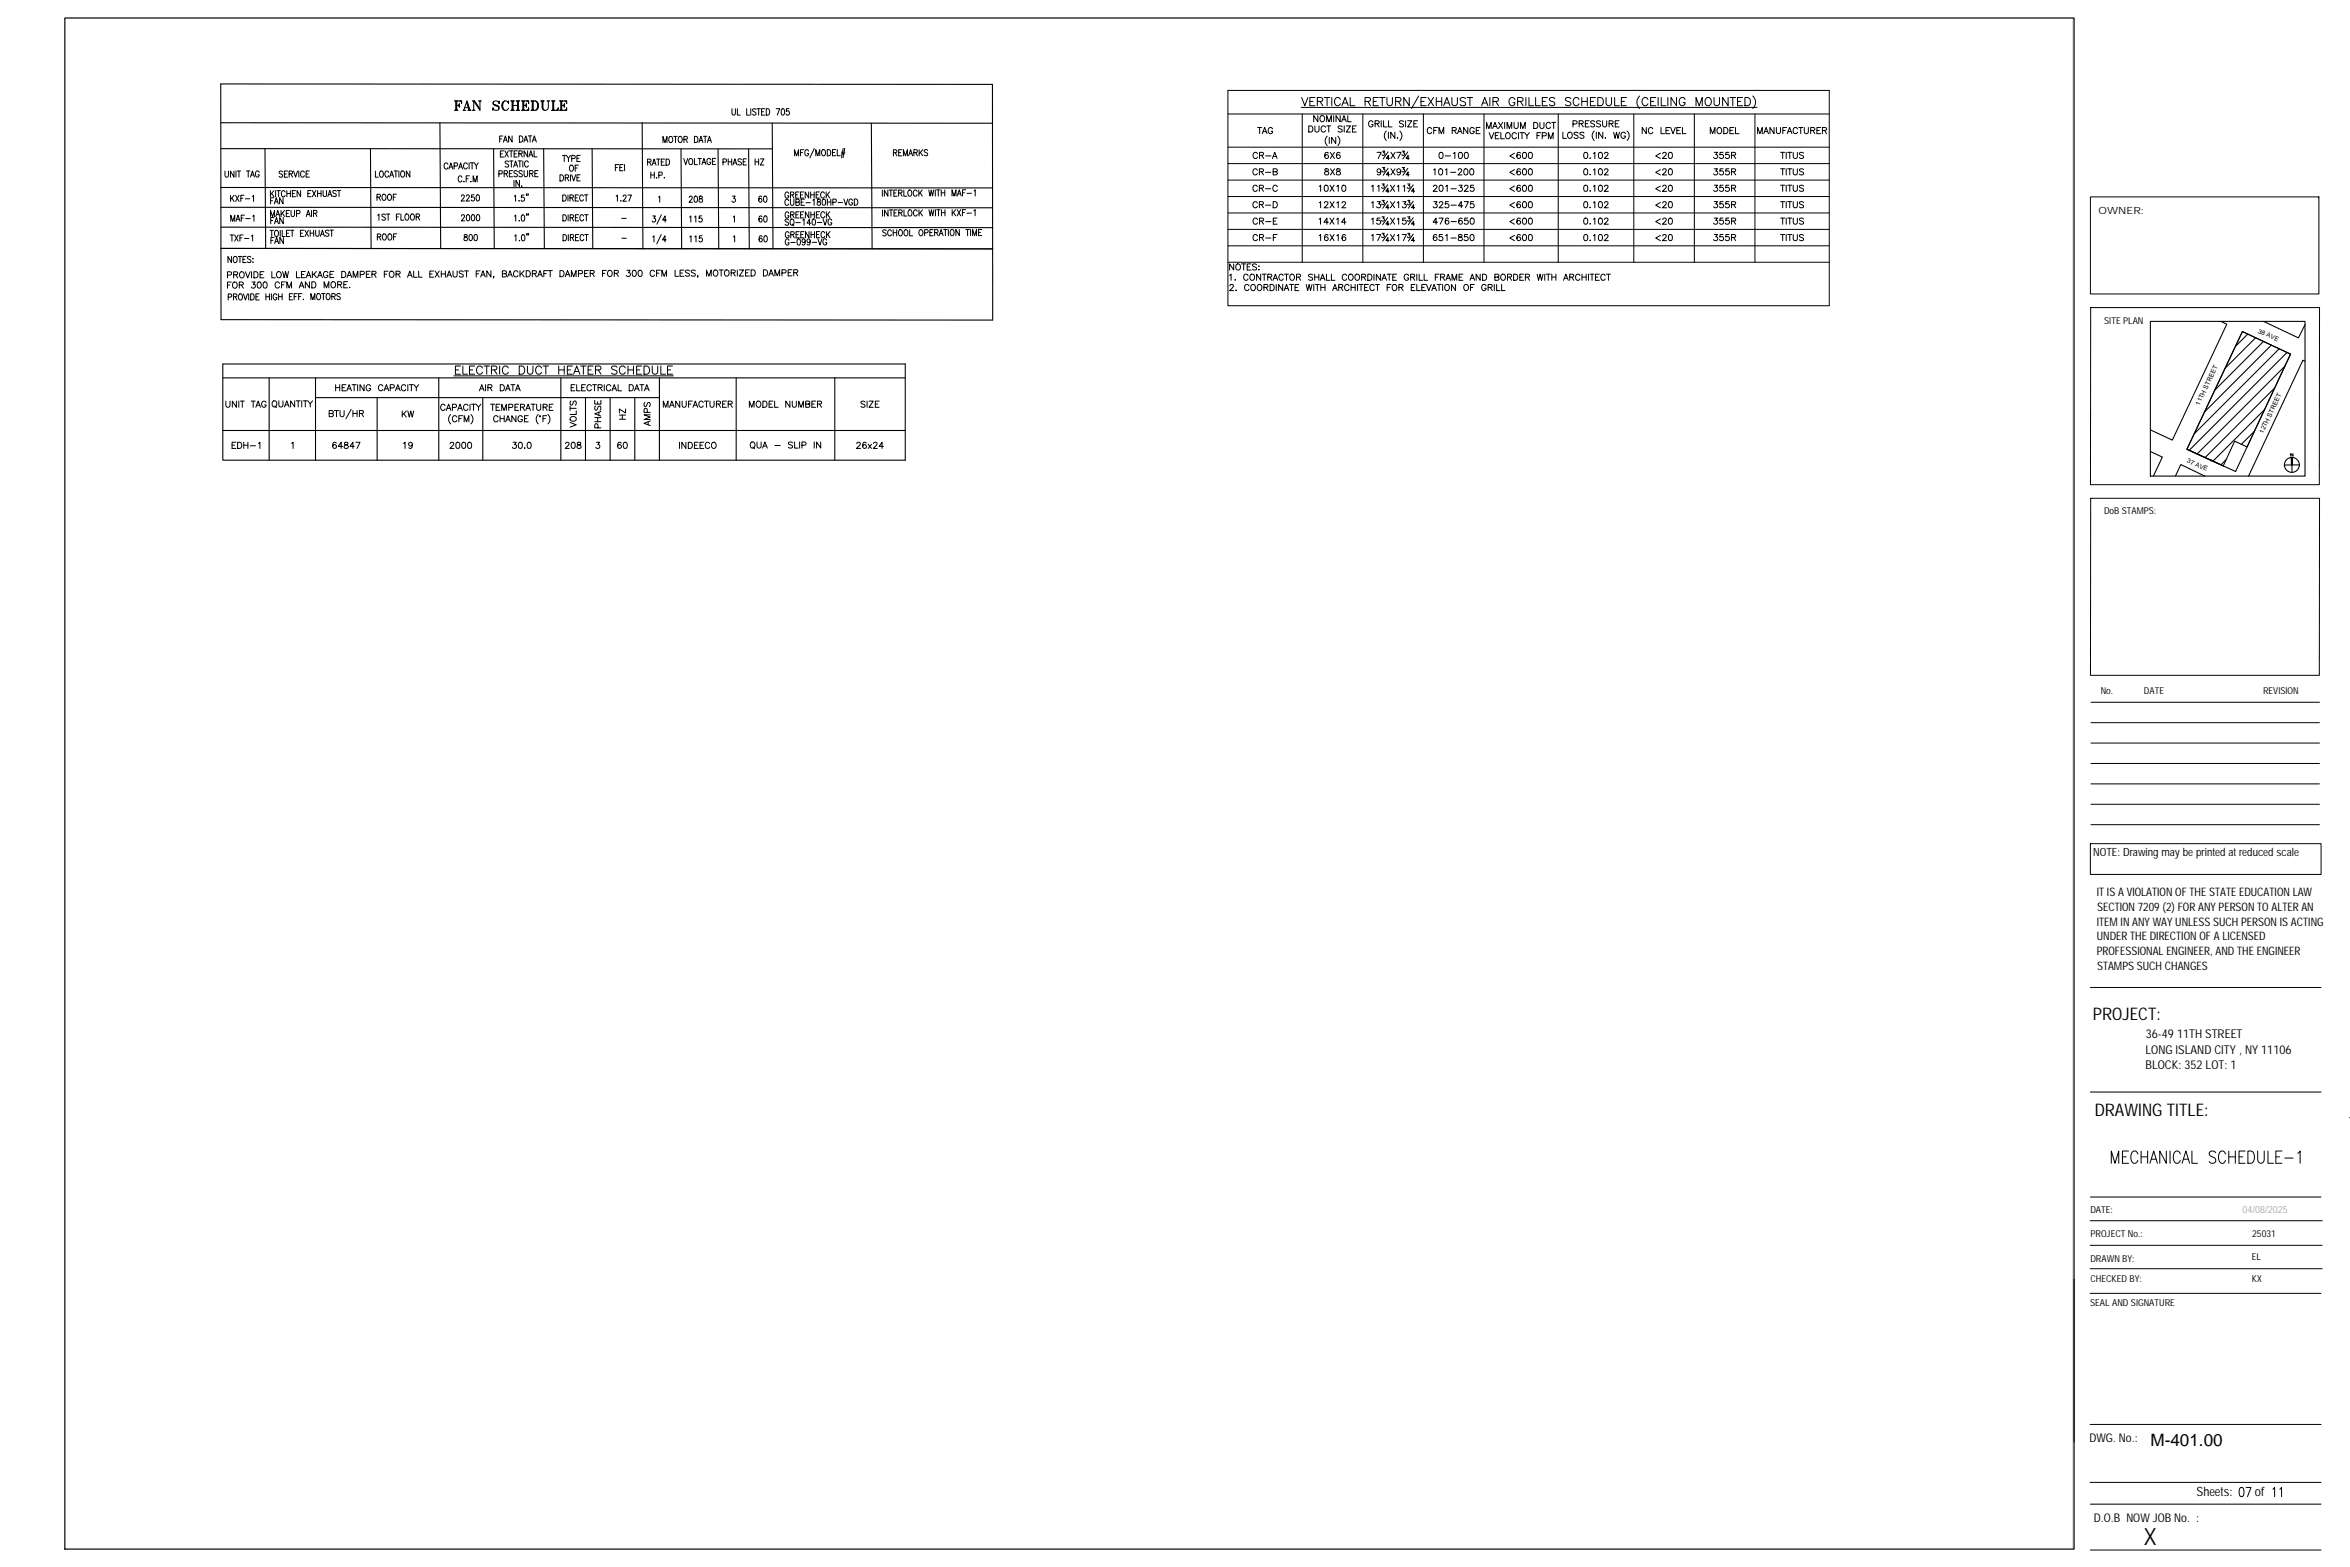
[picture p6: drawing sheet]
<svg xmlns="http://www.w3.org/2000/svg" width="914mm" height="610mm" viewBox="0 0 914 610" stroke-linecap="round" stroke-linejoin="round" font-family="sans-serif">
<defs><g id="words">
<text font-size="9.3" x="834" y="601">X</text>
<g font-size="6.8">
<text x="814.3" y="396.8">PROJECT:</text>
<text x="815.1" y="434.3">DRAWING TITLE:</text>
</g>
<text font-size="6.7" x="836.8" y="562.6">M-401.00</text>
<g font-size="5">
<text x="854.7" y="582.1">Sheets:</text>
<text x="877.4" y="582.1">of</text>
</g>
<g font-size="4.7">
<text x="834.9" y="403.9">36-49 11TH STREET</text>
<text x="834.8" y="409.9">LONG ISLAND CITY , NY 11106</text>
<text x="834.8" y="415.9">BLOCK: 352 LOT: 1</text>
<text x="813" y="560.8">DWG. No.:</text>
<text x="814.8" y="592.1">D.O.B NOW JOB No. :</text>
</g>
<g font-size="4.6">
<text x="815.9" y="348.6">IT IS A VIOLATION OF THE STATE EDUCATION LAW</text>
<text x="816" y="354.3">SECTION 7209 (2) FOR ANY PERSON TO ALTER AN</text>
<text x="815.9" y="360.1">ITEM IN ANY WAY UNLESS SUCH PERSON IS ACTING</text>
<text x="815.9" y="365.8">UNDER THE DIRECTION OF A LICENSED</text>
<text x="815.9" y="371.5">PROFESSIONAL ENGINEER, AND THE ENGINEER</text>
<text x="816" y="377.3">STAMPS SUCH CHANGES</text>
</g>
<text font-size="4.4" x="814.5" y="333.1">NOTE: Drawing may be printed at reduced scale</text>
<text font-size="3.9" x="816.6" y="83.1">OWNER:</text>
<text font-size="3.9" fill="#a6a6a6" x="872.6" y="471.9">04/08/2025</text>
<g font-size="3.7">
<text x="818.7" y="126">SITE PLAN</text>
<text x="818.7" y="200.2">DoB STAMPS:</text>
<text x="817.4" y="270.2">No.</text>
<text x="834.2" y="270.2">DATE</text>
<text x="880.6" y="270.2">REVISION</text>
<text x="813.4" y="472">DATE:</text>
<text x="813.4" y="481.1">PROJECT No.:</text>
<text x="876.3" y="481.1">25031</text>
<text x="813.4" y="490.9">DRAWN BY:</text>
<text x="876.2" y="490.1">EL</text>
<text x="813.4" y="498.7">CHECKED BY:</text>
<text x="876.2" y="498.8">KX</text>
<text x="813.3" y="508.2">SEAL AND SIGNATURE</text>
</g>
<g font-size="2.5">
<text x="878.5" y="129.4" transform="rotate(24 878.5 129.4)">38 AVE</text>
<text x="855.9" y="157.8" transform="rotate(-65 855.9 157.8)">11TH STREET</text>
<text x="880.6" y="168.7" transform="rotate(-65 880.6 168.7)">12TH STREET</text>
<text x="850.8" y="179.8" transform="rotate(24 850.8 179.8)">37 AVE</text>
</g>
</g></defs>
<path d="M25.2 7h781.8v595.6h-781.8zM806.7 7v595.6" fill="none" stroke="#a6a6a6" stroke-width=".39"/>
<g fill="none" stroke="#000" stroke-width=".39">
<path d="M25.2 7h781.8v595.6h-781.8zM176.8 39.3h2.8v1l-.1-1M177 39.3l.4 .2M177.2 39.3l.2 .3M177.4 39.3v3.6M177.5 39.5v3.3M177.7 39.3v3.6M177.9 39.3l-.2 .3M178.1 39.3l-.4 .2M178.8 39.3l.8 .2M179.1 39.3l.5 .3M179.3 39.3l.3 .5"/>
<path d="M181.5 39.8l1.1 3.1M181.7 39.8l1.1 3.1M183.8 39.3h.9l2.1 3.1M184 39.3l.3 .2M184.5 39.3l2.1 3.1M186.2 39.3h1.1M186.4 39.3h.7M186.8 39.5v3.4l-2.5-3.6v3.5M192.2 39.5a.72 .72 0 0 0 .3 1.2l1 .3a1.08 1.08 0 0 1 .5 1.6 1.08 1.08 0 0 1-1.7 .2l-.5-.9v1l.2-.5M194.1 39.8l.1-.5v1a1.23 1.23 0 0 0-1.2-1 1.23 1.23 0 0 0-1.2 1l.7 .7 1 .4a.87 .87 0 0 1 .4 1.4M195.8 39.8l-.3 .9 .3 1.7M196.5 39.3a2.3 2.3 0 0 0 0 3.6"/>
<path d="M197.7 39.8l.2-.5v1a1.33 1.33 0 0 0-1.5-1 1.33 1.33 0 0 0-1.1 1.4v.8a1.36 1.36 0 0 0 1.1 1.4 1.36 1.36 0 0 0 1.5-.8M198.8 39.3h1.3M198.9 39.3l.4 .2M199.1 39.3l.2 .3M199.3 39.3v3.6M199.5 39.5v3.3M199.6 39.3v3.6M199.8 39.3l-.2 .3M200 39.3l-.4 .2M200.8 39.3h1.4M201 39.3l.4 .2M201.2 39.3l.2 .3"/>
<path d="M201.4 39.3v3.6M201.5 39.5v3.3M201.7 39.3v3.6M201.9 39.3l-.2 .3M202.1 39.3l-.4 .2M202.9 39.3h2.8v1l-.2-1M203.1 39.3l.4 .2M203.3 39.3l.2 .3M203.5 39.3v3.6M203.6 39.5v3.3M203.8 39.3v3.6M204 39.3l-.2 .3"/>
<path d="M204.1 39.3l-.3 .2M204.8 39.3l.9 .2M205.2 39.3l.5 .3M205.4 39.3l.3 .5M206.6 39.3h1.7a1.96 1.96 0 0 1 1.3 1.8 1.96 1.96 0 0 1-1.3 1.8h-1.7M206.8 39.3l.3 .2M206.9 39.3l.2 .3M207.1 39.3v3.6M207.3 39.5v3.3M207.5 39.3v3.6M207.6 39.3l-.1 .3M207.8 39.3l-.3 .2"/>
<path d="M208.3 39.3a2.3 2.3 0 0 1 0 3.6M209 39.8a2.31 2.31 0 0 1 0 2.6M210.4 39.3h1.4M210.6 39.3l.3 .2M210.8 39.3l.1 .3M210.9 39.3v2.6a1.23 1.23 0 0 0 1.2 1 1.23 1.23 0 0 0 1.3-1v-2.4M211.1 39.5l.2 2.9M211.3 39.3v2.8l.7 .8M211.4 39.3l-.1 .3M211.6 39.3l-.3 .2M212.8 39.3h1.1M213 39.3h.7"/>
<path d="M214.6 39.3h1.4M214.8 39.3l.3 .2M214.9 39.3l.2 .3M215.1 39.3v3.6M215.3 39.5v3.3M215.4 39.3v3.6M215.6 39.3l-.2 .3M215.8 39.3l-.4 .2M217.7 39.3h2.8v1l-.2-1M217.9 39.3l.3 .2M218.1 39.3l.1 .3M218.2 39.3v3.6"/>
<path d="M218.4 39.5v3.3M218.6 39.3v3.6M218.8 39.3l-.2 .3M218.9 39.3l-.3 .2M219.6 39.3l.9 .2M220 39.3l.5 .3M220.1 39.3l.4 .5M477.8 35.2h234v83.7h-234zM506.5 37.9l1.2 3.2 1.2-3.2M509.7 39.5h1.2M511.7 37.9h-2v3.2h2M512.6 39.5l1.8-.2 .3-.5-.1-.6-.7-.3h-1.3v3.2"/>
<path d="M513.6 39.5l1.1 1.6M515.3 37.9h2.1M516.4 37.9v3.2M518.2 37.9v3.2M521.5 38.7a1.17 1.17 0 0 0-1.3-.8 1.17 1.17 0 0 0-.9 1.3v.7a1.16 1.16 0 0 0 .9 1.2 1.16 1.16 0 0 0 1.3-.7M525.4 37.9v3.2h1.8M531.2 39.5l1.8-.2 .3-.5-.2-.6-.6-.3h-1.3v3.2M532.2 39.5l1.1 1.6M534.4 39.5h1.2M536.3 37.9h-1.9v3.2h1.9M536.8 37.9h2.1M537.8 37.9v3.2"/>
<path d="M539.7 37.9v2.3a1.08 1.08 0 0 0 1 .9 1.08 1.08 0 0 0 1.1-.9v-2.3M543 39.5l1.9-.2 .2-.5-.1-.6-.6-.3h-1.4v3.2M544.1 39.5l1 1.6M548.3 37.9v3.2l-2.1-3.2v3.2M552 37.3l-2.7 4.9M552.9 39.5h1.2M554.9 37.9h-2v3.2h2M555.7 37.9l2.1 3.2M557.8 37.9l-2.1 3.2M558.9 39.5h2.1M558.9 37.9v3.2M561 37.9v3.2"/>
<path d="M564.9 37.9v2.3a1.08 1.08 0 0 0 1.1 .9 1.08 1.08 0 0 0 1.1-.9v-2.3M570.3 38.4a1.2 1.2 0 0 0-1.2-.5 1.2 1.2 0 0 0-1 .8l.4 .5 1.5 .6 .3 .9a1.43 1.43 0 0 1-2.2 0M570.9 37.9h2.1M571.9 37.9v3.2M579.7 37.9v3.2M580.9 39.5l1.9-.2 .3-.5-.2-.6-.6-.3h-1.4v3.2M582 39.5l1.1 1.6M589.4 38.7a1.18 1.18 0 0 0-1.3-.8 1.18 1.18 0 0 0-.9 1.3v.7a1.15 1.15 0 0 0 1.1 1.2 1.15 1.15 0 0 0 1.1-1.2h-.7M590.5 39.5l1.8-.2 .3-.5-.1-.6-.6-.3h-1.4v3.2M591.6 39.5l1 1.6M593.7 37.9v3.2M594.9 37.9v3.2h1.9"/>
<path d="M597.5 37.9v3.2h1.9M600.1 39.5h1.2M602.1 37.9h-2v3.2h2M605 38.4a1.2 1.2 0 0 0-1.2-.5 1.2 1.2 0 0 0-1 .8l.4 .5 1.5 .6 .3 .9a1.43 1.43 0 0 1-2.2 0M611.2 38.4a1.2 1.2 0 0 0-1.1-.5 1.2 1.2 0 0 0-1 .8l.3 .5 1.7 .7 .1 .8a1.43 1.43 0 0 1-2.1 0M614.4 38.7a1.18 1.18 0 0 0-1.3-.8 1.18 1.18 0 0 0-1 1.3v.7a1.18 1.18 0 0 0 1 1.2 1.18 1.18 0 0 0 1.3-.7M615.5 39.5h2.1M615.5 37.9v3.2M617.6 37.9v3.2M618.8 39.5h1.3M620.8 37.9h-2v3.2h2M621.7 37.9h1.1a1.7 1.7 0 0 1 1.1 1.6 1.7 1.7 0 0 1-1.1 1.6h-1.1z"/>
<path d="M624.9 37.9v2.3a1.08 1.08 0 0 0 1.1 .9 1.08 1.08 0 0 0 1.1-.9v-2.3M628.3 37.9v3.2h1.8M630.9 39.5h1.2M632.8 37.9h-1.9v3.2h1.9M638 37.3a3.3 3.3 0 0 0 0 4.9M641.2 38.7a1.18 1.18 0 0 0-1.3-.8 1.18 1.18 0 0 0-1 1.3v.7a1.18 1.18 0 0 0 1 1.2 1.18 1.18 0 0 0 1.3-.7M642.3 39.5h1.2M644.3 37.9h-2v3.2h2M645.2 37.9v3.2M646.4 37.9v3.2h1.8M649 37.9v3.2M652.3 37.9v3.2l-2.1-3.2v3.2"/>
<path d="M655.7 38.7a1.18 1.18 0 0 0-1.4-.8 1.18 1.18 0 0 0-.9 1.3v.7a1.15 1.15 0 0 0 1.1 1.3 1.15 1.15 0 0 0 1.2-1.3h-.8M663.7 38.4a1.18 1.18 0 0 1 1.4-.4 1.18 1.18 0 0 1 .8 1.2v.7a1.22 1.22 0 0 1-1.2 1.3 1.22 1.22 0 0 1-1.3-1.3zM666.9 37.9v2.3a1.08 1.08 0 0 0 1.1 .9 1.08 1.08 0 0 0 1.1-.9v-2.3M672.4 37.9v3.2l-2.1-3.2v3.2M673.2 37.9h2.1M674.2 37.9v3.2M676.1 39.5h1.2M678.1 37.9h-2v3.2h2M679 37.9h1a1.71 1.71 0 0 1 1.1 1.6 1.71 1.71 0 0 1-1.1 1.6h-1zM682 37.3a3.3 3.3 0 0 1 0 4.9M176.8 42.9h1.4M177.4 42.8l-.4 .1"/>
<path d="M177.4 42.6l-.2 .3M177.7 41h1.1M177.7 42.6l.2 .3M177.7 42.8l.4 .1M178.8 40.3v1.4zM178.8 40.7l-.4 .3 .4 .4M178.8 40.8l-.7 .2 .7 .2M180.1 42.9h1.1M180.3 42.9h.5M180.5 42.8l1.2-3.5 1.2 3.6M180.8 41.9h1.6M182.1 42.9h1.2"/>
<path d="M182.6 42.8l-.4 .1M182.6 42.6l-.2 .3M182.8 42.6l.3 .3M183.8 42.9h1M184 42.9h.7M192 40.3l2.1 1.4M194.4 54.1h.8M194.7 59.8h.8M195.7 52.9h-1.3v2.4M195.9 55.3l.7-2.4 .8 2.4M196 58.7h-1.3v2.4h1.3M196.2 54.5h.9"/>
<path d="M196.4 58.7l1.4 2.4M197.8 58.7l-1.4 2.4M198.8 42.9h1.3M198.9 58.7v2.4M199.3 52.9v2.4l-1.4-2.4v2.4M199.3 42.8l-.4 .1M199.3 42.6l-.2 .3M199.6 58.7h-1.4M199.6 41h1.8M199.6 42.6l.2 .3M199.6 42.8l.4 .1M200 59.8h.8"/>
<path d="M200.8 42.9h1.4M201.3 58.7h-1.3v2.4h1.3M201.4 42.8l-.4 .1M201.4 42.6l-.2 .3M201.7 42.6l.2 .3M201.7 42.8l.4 .1M201.9 59.8l1.2-.1 .1-.8-1.3-.2v2.4M202.1 52.9a1.22 1.22 0 0 1 1.4 1.2 1.22 1.22 0 0 1-1.4 1.2zM202.6 59.8l.7 1.3M202.9 42.9h2.8v-1l-.2 1M203.5 42.8l-.4 .1M203.5 42.6l-.2 .3"/>
<path d="M203.8 41h1M203.8 42.6l.2 .3M203.8 42.8l.3 .1M203.8 55.3l.8-2.4 .8 2.4M204.8 40.3v1.4zM204.8 40.7l-.3 .3 .3 .4M204.8 40.8l-.7 .2 .7 .2M205.1 54.5h-1M205.3 58.7v2.4l-1.4-2.4v2.4M205.7 42.8l-.9 .1M205.7 42.6l-.5 .3M205.7 42.4l-.3 .5"/>
<path d="M206.2 52.9l.1 2.4M206.9 52.9h-1.3M207.1 42.8l-.3 .1M207.1 42.6l-.2 .3M207.1 55.3l.8-2.4 .8 2.4M207.4 54.5h1M207.5 42.6l.1 .3M207.5 42.8l.3 .1M207.8 58.7v2.3h1.2M214.6 42.9h2.6v-1l-.2 1M215.1 42.8l-.3 .1M215.1 42.6l-.2 .3"/>
<path d="M215.4 42.6l.2 .3M215.4 42.8l.4 .1M217.2 42.8l-.9 .1M217.2 42.6l-.5 .3M217.2 42.4l-.4 .5M217.7 42.9h2.8v-1l-.2 1M218.2 42.8l-.3 .1M218.2 42.6l-.1 .3M218.6 41h1M218.6 42.6l.2 .3M218.6 42.8l.3 .1M219.6 40.3v1.4z"/>
<path d="M219.6 40.7l-.3 .3 .3 .4M219.6 40.8l-.7 .2 .7 .2M220.5 42.8l-.9 .1M220.5 42.6l-.5 .3M220.5 42.4l-.4 .5M258 55.5v-2.4l.7 2.4 .8-2.4v2.4M260.6 53.2l.2-.1a1.22 1.22 0 0 1 1 1.2 1.22 1.22 0 0 1-1 1.2 1.53 1.53 0 0 1-.2-2.3zM262.1 53.1h1.4M262.8 53.1v2.4M264.3 53.2l.2-.1a1.21 1.21 0 0 1 1 1.2 1.21 1.21 0 0 1-1 1.2 1.51 1.51 0 0 1-.2-2.3zM266.1 54.2l1.2-.1v-.9l-1.2-.1v2.4M266.8 54.2l.7 1.3"/>
<path d="M270.2 53a1.21 1.21 0 0 1 1.4 1.2 1.21 1.21 0 0 1-1.4 1.2zM272 55.4l.7-2.4 .8 2.4M272.2 54.6h1M273.7 53h1.4M274.4 53v2.4M275.3 55.4l.7-2.4 .8 2.4M276.5 54.6h-1M284.8 42.3v1.8l.6 .7 .7-.4 .1-2.1M286.9 42.3v2.5h1.2M290.5 42.3v2.5h1.2M292.1 42.3v2.5M294.2 42.7l-.5-.4-.9 .4 .2 .5 1.2 .9v.3l-.5 .4-.9-.4"/>
<path d="M294.5 42.3h1.4M295.2 42.3v2.5M296.3 43.5h.8M297.6 42.3h-1.3v2.5h1.3M298.2 42.3a1.25 1.25 0 0 1 1.3 1.2 1.25 1.25 0 0 1-1.3 1.3zM302 42.3h1.4l-1 2.5M304.2 42.4l.3-.1a1.39 1.39 0 0 1 .8 1.2 1.39 1.39 0 0 1-.8 1.3l-.3-.1-.2-1zM307 42.3h-1l-.1 1a.75 .75 0 0 1 1.1 .1 .75 .75 0 0 1-.1 1.1 .75 .75 0 0 1-1-.2M311.5 59.4h.8M312.8 58.2h-1.3v2.4M314.6 58.8a.75 .75 0 0 0-.9-.6 .75 .75 0 0 0-.6 .9l.1 .6a.74 .74 0 0 0 .7 .9 .74 .74 0 0 0 .7-.9h-.5M316.8 57.8l-1.7 3.6"/>
<path d="M320 58.3l.2-.1a1.22 1.22 0 0 1 1 1.2 1.22 1.22 0 0 1-.9 1.2 1.53 1.53 0 0 1-.3-2.3zM321.9 58.2a1.21 1.21 0 0 1 1.4 1.2 1.21 1.21 0 0 1-1.4 1.2zM323.9 59.3h.8M325.2 58.2h-1.3v2.4h1.3M325.8 58.2v2.4h1.1M327.4 59.2h1.4M328.1 57.7l-.7 3.7M328.7 57.7l-.7 3.7M328.7 59.9h-1.4M347.6 59.4l1.2-.1v-.9l-1.2-.1v2.3M348.3 59.4l.7 1.2M349.7 59.4h.8"/>
<path d="M350.9 58.2h-1.2v2.4h1.2M353.9 59.8h.9M355.6 59.4l1.2-.2 .1-.8-1.3-.2v2.4M356.3 59.4l.7 1.2M357.6 58.2l.1 2.4M358.1 59.2l.9 1.4M359 58.2l-1.3 1.6M360.9 58.5l-.8-.3-.5 .6 1.1 .8 .3 .7-.5 .3-.9-.3M477.8 44.3h234M477.8 57.3h234M489.3 59.8a.88 .88 0 0 0-1-.5 .88 .88 0 0 0-.7 .9v.5a.88 .88 0 0 0 .7 1 .88 .88 0 0 0 1-.6M489.4 49.6h1.5"/>
<path d="M490.1 49.6v2.4M491.2 52l.9-2.4 .9 2.4M491.5 51.2h1.2M495.2 50.2a.88 .88 0 0 0-1-.6 .88 .88 0 0 0-.7 .9v.6a.86 .86 0 0 0 .8 .9 .86 .86 0 0 0 .9-.9h-.6M506.3 41.8h177.4M506.7 44.3v57.7M509.2 49h.8a1.27 1.27 0 0 1 .9 1.2 1.27 1.27 0 0 1-.9 1.2h-.8zM511.6 49v1.7l.7 .7 .8-.4 .1-2M512.8 45v2.4l-1.6-2.4v2.4M514 45.1a1.13 1.13 0 0 1 1.4 1.1 1.13 1.13 0 0 1-1.4 1.1l-.4-.8zM515.7 49.6a.88 .88 0 0 0-1-.6 .88 .88 0 0 0-.7 .9v.6a.88 .88 0 0 0 .7 .9 .88 .88 0 0 0 1-.6M516.2 47.4v-2.4l.9 2.4 .9-2.4v2.4"/>
<path d="M516.2 49h1.6M516.4 53a2.44 2.44 0 0 0 0 3.6M516.8 59.6l-.1-.2a1.18 1.18 0 0 0-1.4 .8 1.18 1.18 0 0 0 .8 1.5 .74 .74 0 0 0 .8-.7 .74 .74 0 0 0-.6-.8 .74 .74 0 0 0-.8 .7M517 49v2.4M517.2 53.4v2.4M517.6 59.3l1.6 2.4M518.9 45v2.4M519.2 59.3l-1.6 2.4M519.7 53.4v2.4l-1.6-2.4v2.4M520.6 53a2.44 2.44 0 0 1 0 3.6M521.4 59.6l-.1-.2a1.18 1.18 0 0 0-1.4 .8 1.18 1.18 0 0 0 .8 1.5 .75 .75 0 0 0 .8-.7 .75 .75 0 0 0-.7-.8 .75 .75 0 0 0-.8 .7M521.5 45v2.4l-1.6-2.4v2.4"/>
<path d="M522 47.4l.9-2.4 1 2.4M522.2 41.1l1.2-3.2 1.2 3.2M522.3 49.3l-.6-.3-1 .3 .2 .6 1.4 .8v.3l-.6 .4-1-.4M522.4 46.6h1.1M522.6 40.1h1.6M523 49v2.4M523.9 49h1.6l-1.6 2.4h1.6M524.4 45v2.4h1.4M526.2 50.1h1M527.7 49h-1.5v2.4h1.5M530.3 44.3v57.7M534.2 47.5a.88 .88 0 0 0-1-.5 .88 .88 0 0 0-.7 .9 .97 .97 0 0 0 .4 1.3 .97 .97 0 0 0 1.3-.4v-.3h-.5"/>
<path d="M535.1 48.1l1.3-.1 .1-.8-1.4-.2v2.4M535.8 59.3h1.6l-1.1 2.4M535.8 48.1l.8 1.3M537.4 47v2.4M537.9 58.8h.9l-.5 .6a.56 .56 0 0 1 .4 .9 .56 .56 0 0 1-.9-.2M538.4 47v2.4h1.3M539.4 51a2.51 2.51 0 0 0 0 3.6M540.1 59.1l-1.9 2.7M540.2 51.4v2.4M540.3 47v2.4h1.4M541.2 59.3l1.6 2.4M542.8 51.4v2.4l-1.7-2.4v2.4"/>
<path d="M542.8 59.3l-1.6 2.4M543.5 59.3h1.6l-1.1 2.4M543.8 53.6v.2zM544.7 51a2.47 2.47 0 0 1 0 3.6M545.6 58.8h.9l-.5 .6a.56 .56 0 0 1 .4 .9 .56 .56 0 0 1-1-.2M546.1 47.3l-.6-.3-1 .3 .2 .6 1.4 .8v.3l-.6 .4-1-.4M546.9 47v2.4M547.7 47h1.6l-1.6 2.4h1.6M547.8 59.1l-1.9 2.7M550.1 48.1h.9M551.6 47h-1.5v2.4h1.5M553.8 44.3v57.7"/>
<path d="M557.1 50.2a.87 .87 0 0 0-1-.6 .87 .87 0 0 0-.7 .9v.6a.87 .87 0 0 0 .7 .9 .87 .87 0 0 0 1-.6M557.9 50.7h.9M559.4 49.6h-1.5v2.4M559.9 52v-2.4l.9 2.4 1-2.4v2.4M560.3 59.4l.3-.1a1.24 1.24 0 0 1 .9 1.2 1.24 1.24 0 0 1-.9 1.2 1.52 1.52 0 0 1-.3-2.3zM561.7 41.1l1.3-3.2 1.2 3.2M562.2 40.1h1.5M565.1 50.7l1.3-.1 .3-.5-.6-.5h-1v2.4M565.5 59.7l.6-.4v2.4M565.9 50.7l.8 1.3M567.1 52l.9-2.4 .9 2.4M567.5 51.2h1.1"/>
<path d="M567.8 59.4l.4-.1a1.24 1.24 0 0 1 .9 1.2 1.24 1.24 0 0 1-.9 1.2 1.52 1.52 0 0 1-.4-2.3zM570.1 59.4l.3-.1a1.24 1.24 0 0 1 1 1.2 1.24 1.24 0 0 1-1 1.2 1.52 1.52 0 0 1-.3-2.3zM571.1 49.6v2.4l-1.6-2.4v2.4M573.6 50.2a.88 .88 0 0 0-1-.6 .88 .88 0 0 0-.7 .9v.6a.86 .86 0 0 0 .9 .9 .86 .86 0 0 0 .8-.9h-.5M574.4 50.7h1M575.9 49.6h-1.5v2.4h1.5M576.5 41.1l1.2-3.2 1.3 3.2M577 40.1h1.5M577.4 44.3v57.7M578.4 50v-2.4l.9 2.4 .9-2.4v2.4M579.4 51.6l.9 2.4 1-2.4M580.8 50l.9-2.4 .9 2.4"/>
<path d="M581.1 49.2h1.2M581.8 52.7h.9M583.1 47.6l1.6 2.4M583.3 51.6h-1.5v2.4h1.5M584 51.6v2.4h1.4M584.7 47.6l-1.6 2.4M585.5 47.6v2.4M586 51.9l.3-.2a1.13 1.13 0 0 1 1.4 1.1 1.13 1.13 0 0 1-1.4 1.1l-.5-.8zM586.4 50v-2.4l.9 2.4 .9-2.4v2.4M589.1 47.6v1.7l.7 .7 .8-.3 .1-2.1M589.3 59.6l-1.8 1 1.8 1.1M590 52.2a.88 .88 0 0 0-1-.6 .88 .88 0 0 0-.7 .9v.6a.88 .88 0 0 0 .7 .9 .88 .88 0 0 0 1-.6"/>
<path d="M590.8 51.6v2.4M591.4 51.6h1.6M591.6 59.6l-.1-.2a1.18 1.18 0 0 0-1.4 .8 1.18 1.18 0 0 0 .8 1.5 .75 .75 0 0 0 .8-.7 .75 .75 0 0 0-.7-.8 .75 .75 0 0 0-.8 .7M591.7 50v-2.4l.9 2.4 .9-2.4v2.4M592.2 51.6v2.4M592.7 59.4l.4-.1a1.24 1.24 0 0 1 .9 1.2 1.24 1.24 0 0 1-.9 1.2 1.54 1.54 0 0 1-.4-2.3zM593.2 51.6l.9 1.1v1.3M595 59.4l.4-.1a1.24 1.24 0 0 1 .9 1.2 1.24 1.24 0 0 1-.9 1.2 1.54 1.54 0 0 1-.4-2.3zM595.1 51.6l-1 1.1M596.8 47.6h.8a1.27 1.27 0 0 1 .8 1.2 1.27 1.27 0 0 1-.8 1.2h-.8zM598 52.7h1M599.2 47.6v1.7l.7 .7 .8-.3 .1-2.1"/>
<path d="M599.5 51.6h-1.5v2.4M600.1 52.9l1.4-.2 .1-.9-1.5-.2v2.4M602.5 54v-2.4l.9 2.4 .9-2.4v2.4M603.3 48.2a.88 .88 0 0 0-1-.6 .88 .88 0 0 0-.7 .9v.6a.88 .88 0 0 0 .7 .9 .88 .88 0 0 0 1-.6M603.8 47.6h1.5M604.5 47.6v2.4M606.3 44.3v57.7M608.1 51.4v2.4h1.4M610.2 51.8l.2-.3a1.13 1.13 0 0 1 1.4 1.1 1.13 1.13 0 0 1-1.4 1.1l-.5-.8zM612.1 48.2l1.3-.1 .1-.9-1.4-.2v2.4M614 51.8l-.5-.4-1 .4 .2 .5 1.2 .6-.1 .8-.8 .1-.5-.3M614.4 48.1l1.4-.1 .3-.6-.6-.4h-1.1v2.4"/>
<path d="M615.3 48.1l.8 1.3M616.3 51.8l-.5-.4-1.1 .4 .3 .5 1.2 .6-.1 .8-.8 .1-.6-.3M616.6 59.4l.3-.1a1.24 1.24 0 0 1 .9 1.2 1.24 1.24 0 0 1-.9 1.2 1.54 1.54 0 0 1-.3-2.3zM616.9 48.1h.9M618.3 47h-1.4v2.4h1.4M620 59.7l.6-.4v2.4M620.3 51a2.47 2.47 0 0 0 0 3.6M620.5 47.3l-.6-.3-1 .3 .2 .6 1.4 .8v.3l-.6 .4-1-.4M621.1 51.4v2.4M622.3 59.4l.3-.1a1.24 1.24 0 0 1 .9 1.2 1.24 1.24 0 0 1-.9 1.2 1.54 1.54 0 0 1-.3-2.3zM622.8 47.3l-.6-.3-.8 .1-.1 .7 1.4 .7 .1 .5-.6 .4-1-.4M623.6 47v1.7l.7 .7 .8-.4 .1-2"/>
<path d="M623.7 51.4v2.4l-1.7-2.4v2.4M624.3 59.8l.5-.5 .7 .1 .2 .3-.3 .8-1.2 1.2h1.6M624.7 53.6v.2zM626.1 48.1l1.4-.1 .1-.8-1.5-.2v2.4M626.9 48.1l.8 1.3M627.9 51.4l.5 2.4 .6-2.4 .6 2.4 .6-2.4M628.5 48.1h.9M630 47h-1.5v2.4h1.5M632.4 52a.88 .88 0 0 0-1-.6 .88 .88 0 0 0-.7 .9v.6a.86 .86 0 0 0 .9 .9 .86 .86 0 0 0 .8-.9h-.5M633.1 51a2.47 2.47 0 0 1 0 3.6M635.7 44.3v57.7M640.6 49.6v2.4l-1.6-2.4v2.4"/>
<path d="M643.1 50.2a.88 .88 0 0 0-1-.6 .88 .88 0 0 0-.7 .9v.6a.88 .88 0 0 0 .7 .9 .88 .88 0 0 0 1-.6M646.1 59.6l-1.9 1 1.9 1.1M646.3 49.6v2.4h1.4M647 59.8l.4-.5h.5l.5 .4-.4 .8-1.1 1.2h1.6M648.3 50.7h.9M649.5 59.4l.3-.1a1.24 1.24 0 0 1 1 1.2 1.24 1.24 0 0 1-1 1.2 1.54 1.54 0 0 1-.3-2.3zM649.7 49.6h-1.4v2.4h1.4M650.1 49.6l.9 2.4 .9-2.4M652.5 50.7h.9M653.9 49.6h-1.4v2.4h1.4M654.6 49.6v2.4h1.4M659.3 44.3v57.7"/>
<path d="M659.9 41.1v-3.2l1.3 3.2 1.2-3.2v3.2M665.5 52v-2.4l.9 2.4 .9-2.4v2.4M667 59.3h1.3l-.7 .9a.8 .8 0 0 1 .6 1.3 .8 .8 0 0 1-1.4-.3M668.3 50l.3-.3a1.11 1.11 0 0 1 1.4 1.1 1.11 1.11 0 0 1-1.4 1.1l-.5-.8zM670.5 59.3h-1.2l-.1 1a.85 .85 0 0 1 1.3 0 .85 .85 0 0 1-.2 1.2 .85 .85 0 0 1-1.2-.3M670.7 49.6h.8a1.29 1.29 0 0 1 .9 1.2 1.29 1.29 0 0 1-.9 1.2h-.8zM672.7 59.3h-1.1l-.1 1a.85 .85 0 0 1 1.2 0 .85 .85 0 0 1-.1 1.2 .85 .85 0 0 1-1.2-.3M673.1 50.7h1M674.6 49.6h-1.5v2.4h1.5M675.3 49.6v2.4h1.4M682.9 44.3v57.7M683.9 52v-2.4l.9 2.4 .9-2.4v2.4"/>
<path d="M686.3 52l.9-2.4 .9 2.4M686.6 51.2h1.2M690.3 49.6v2.4l-1.6-2.4v2.4M691.2 49.6v1.7l.7 .7 .8-.3 .1-2.1M692.8 59.3h1.7M693.7 59.3v2.4M693.7 50.7h.9M695 59.3v2.4M695.2 49.6h-1.5v2.4M695.4 52l.9-2.4 1 2.4M695.6 59.3h1.6M695.8 51.2h1.1"/>
<path d="M696.4 59.3v2.4M697.8 59.3v1.7l.7 .7 .8-.4 .1-2M699.4 50.2a.88 .88 0 0 0-1-.6 .88 .88 0 0 0-.7 .9v.6a.88 .88 0 0 0 .7 .9 .88 .88 0 0 0 1-.6M699.9 49.6h1.6M700.7 49.6v2.4M701.8 59.6l-.6-.3-1 .3 .1 .5 1.5 .9v.3l-.6 .4-1-.4M702.1 49.6v1.7l.6 .7 .8-.3 .1-2.1M704.6 50.7l1.3-.1 .2-.8-1.5-.2v2.4M705.4 50.7l.8 1.3M707 50.7h.9M708.4 49.6h-1.4v2.4h1.4M709.1 50.7l1.4-.1 .2-.5-.5-.5h-1.1v2.4"/>
<path d="M709.9 50.7l.8 1.3M87.5 66.5v1.8l.6 .6 .7-.3 .1-2.1M89.7 76v2.4M90.2 77l.9 1.4M91 66.5v2.4l-1.3-2.4v2.4M91.1 76l-1.4 1.6M91.7 76l1.3 2.4M91.8 66.5v2.4M92.3 66.5h1.4M93 66.5v2.4M93 76l-1.3 2.4M93.7 77.1h.8"/>
<path d="M95 76h-1.3v2.4M95.9 66.5h1.4M96.6 66.5v2.4M97.2 77.3h-1.8M97.5 68.9l.7-2.4 .8 2.4M98.2 76.4l.5-.5v2.5M98.7 68.1h-1M100.9 67.1a.75 .75 0 0 0-.9-.6 .75 .75 0 0 0-.6 .9v.6a.75 .75 0 0 0 .7 .9 .75 .75 0 0 0 .8-.9h-.5M105.2 74.2v2.4M105.7 75.2l.9 1.4M106 78.1h-.7M106.5 76.9h-1.2v2.4"/>
<path d="M106.6 74.2l-1.4 1.6M107 78.5h1M107.3 74.2v2.4M107.7 74.2h1.4M108.3 79.3l-.8-2.4-.8 2.4M108.4 74.2v2.4M110 66.9l-.5-.4-.9 .4 .2 .6 1.2 .8-.5 .6-.9-.3M110.1 76.9v2.4l-1.3-2.4v2.4M110.6 67.7h.8M110.9 74.7a.75 .75 0 0 0-.9-.5 .75 .75 0 0 0-.5 .9v.5a.74 .74 0 0 0 .5 1 .74 .74 0 0 0 .9-.6M111.6 74.1v2.5M111.6 75.3h1.4"/>
<path d="M111.9 66.5h-1.3l.1 2.4h1.2M112.5 67.7l1.2-.2v-.9l-1.2-.1v2.4M113 74.1v2.4M113.2 67.7l.7 1.2M113.7 75.3h.8M114.2 66.5l.8 2.4 .8-2.4M115 74.1h-1.3l.1 2.4h1.2M116.3 66.5v2.4M117 74.1v2.4l-1.4-2.4v2.4M118.4 67.1a.74 .74 0 0 0-.9-.6 .74 .74 0 0 0-.5 .9v.6a.75 .75 0 0 0 .5 .9 .75 .75 0 0 0 .9-.6M119.1 67.6h.8M119.8 75.3h.8"/>
<path d="M120.4 66.5h-1.3v2.4h1.3M121 74.1h-1.2v2.4h1.3M121.5 74.1l1.4 2.4M122.9 74.1l-1.4 2.4M123.6 75.2h1.3M123.6 74.1v2.4M124.9 74.1v2.4M125.7 74.1v1.7l.6 .7 .7-.3 .1-2.1M127.6 76.5l.7-2.4 .8 2.4M127.8 75.7h1M130.9 74.4l-.5-.3-.9 .3 .1 .5 1.3 .9v.3l-.5 .4-.9-.4M131.2 74.1h1.4"/>
<path d="M131.9 74.1v2.4M146.1 66.5v2.4h1.1M146.7 76.7l1.1-.1 .2-.8-1.3-.2v2.4M147.4 76.7l.7 1.3M148 66.7l.2-.2a1.23 1.23 0 0 1 1 1.2 1.23 1.23 0 0 1-1 1.2 1.55 1.55 0 0 1-.2-2.2zM149 75.7l.2-.1a1.21 1.21 0 0 1 1 1.2 1.21 1.21 0 0 1-1 1.2 1.53 1.53 0 0 1-.2-2.3zM151.2 75.7l.2-.2a1.23 1.23 0 0 1 1 1.3 1.23 1.23 0 0 1-1 1.2 1.53 1.53 0 0 1-.2-2.3zM151.2 67.1a.75 .75 0 0 0-.9-.6 .75 .75 0 0 0-.5 .9v.6a.75 .75 0 0 0 .5 .9 .75 .75 0 0 0 .9-.6M151.6 68.9l.8-2.4 .8 2.4M151.9 68.1h1M153 76.7h.8M153.4 66.5h1.3"/>
<path d="M154 66.5l.1 2.4M154.3 75.5h-1.3v2.4M155.2 66.5v2.4M156.3 66.6l.2-.1a1.21 1.21 0 0 1 1 1.2 1.21 1.21 0 0 1-1 1.2 1.55 1.55 0 0 1-.2-2.3zM159.5 66.5v2.4l-1.4-2.4v2.4M174.3 63.9a.75 .75 0 0 0-.9-.5 .75 .75 0 0 0-.6 .9v.6a.75 .75 0 0 0 .6 .9 .75 .75 0 0 0 .9-.6M174.7 65.8l.7-2.4 .8 2.4M174.9 65h1M176.7 64.6l1.2-.1v-1l-1.2-.1v2.4M178.5 65.7l.7-2.3 .8 2.3M179.5 76.4l.4-.6h.4l.4 .5-.3 .8-1 1.1h1.4M179.7 64.9l-1 .1"/>
<path d="M179.7 69a.74 .74 0 0 0-.9-.6 .74 .74 0 0 0-.5 .9v.6a.75 .75 0 0 0 .5 .9 .75 .75 0 0 0 .9-.6M180.5 70.6v.2zM181.4 69.5h.8M181.5 76.4l.3-.6 .6 .1 .2 .4-1.2 1.9h1.3M181.8 63.9a.75 .75 0 0 0-.9-.5 .75 .75 0 0 0-.5 .9v.5a.75 .75 0 0 0 .5 .9 .75 .75 0 0 0 .9-.5M182.5 63.3v2.4M182.6 68.4h-1.2v2.4M183 63.3h1.4M183.2 70.6v.2zM183.7 63.3v2.4M184.1 70.8v-2.4l.8 2.4 .8-2.4v2.4M184.5 75.8h-1l-.1 1a.75 .75 0 0 1 1.1 .1 .75 .75 0 0 1-.1 1.1 .75 .75 0 0 1-1.1-.3"/>
<path d="M184.6 63.3l.7 1.2 .1 1.2M185.5 75.9l.3-.1a1.32 1.32 0 0 1 .8 1.2 1.32 1.32 0 0 1-.8 1.2l-.5-1zM186.1 63.3l-.8 1.2M194.1 67.7l1.2-.2v-1l-1.2-.1v2.4M196.2 67.5l1.1-.1 .1-.8-1.2-.2v2.4M196.8 67.5l.7 1.3M197.9 63l-.9-.4-.5 .6 1.3 .9 .1 .6-.5 .3-.9-.3M199 67.5h-.8M199 62.6v2.4M199.5 66.4h-1.3v2.4h1.3M199.6 62.6h-1.3M200 70.2v2.4"/>
<path d="M200.1 76.4l.5-.5v2.4M200.1 64.2h1M201.3 66.7l-.9-.3-.5 .6 1.3 .9 .1 .5-.5 .4-.9-.3M201.4 65l-.8-2.4-.7 2.4M201.6 62.6h1.3M202 78.1v.2zM202.1 70.2v2.4l-1.3-2.4v2.4M202.3 62.6v2.4M203 72.3v.3zM203.2 66.7l-.4-.3-.9 .3 .2 .6 1.1 .8-.4 .7-.9-.4M203.4 62.6v2.4M203.9 75.9h-1l-.1 1a.75 .75 0 0 1 1.1 0 .75 .75 0 0 1-.1 1.1 .75 .75 0 0 1-1-.2"/>
<path d="M205 75.5l-.2 .6M205.3 66.4v1.7l-.6 .7-.7-.4-.1-2M205.5 75.5l-.1 .6M205.6 63.2a.75 .75 0 0 0-.9-.6 .75 .75 0 0 0-.6 .9v.6a.75 .75 0 0 0 .6 .9 .75 .75 0 0 0 .9-.6M206.1 67.5l1.1-.1 .1-.8-1.2-.2v2.4M206.1 60.3h1M206.8 67.5l.6 1.2M207.3 61l-.8-2.3-.7 2.4M208.1 67.5h.8M209.4 66.4h-1.3v2.3h1.3M217.9 68a1.22 1.22 0 0 1 1.4 1.2 1.22 1.22 0 0 1-1.4 1.2zM218.9 75.8a1.21 1.21 0 0 1 1.5 1.2 1.21 1.21 0 0 1-1.4 1.2z"/>
<path d="M219.5 60.5v2.4M219.9 69.2l1.2-.2v-.9l-1.2-.1v2.4M220.2 60.5h-1.3M220.4 60.5l.8 1.1v1.3M220.6 69.2l.7 1.2M221 75.8v2.4M221.8 77l1.1-.1 .1-.8-1.2-.3v2.4M222 64.3l.1-.1a1.22 1.22 0 0 1 1.1 1.2 1.22 1.22 0 0 1-1 1.2 1.53 1.53 0 0 1-.2-2.3zM222 68v2.4M222 60.5l-.8 1.1M222.5 61.7l1.1-.1v-1l-1.1-.1v2.3M222.5 77l.6 1.2"/>
<path d="M223.8 77h.8M224 68l-.8 2.4-.7-2.4M224.5 69.1h.8M224.6 65.4h-.8M225.1 64.2h-1.3v2.4M225.1 75.8h-1.3v2.4h1.3M225.3 61.6h-.8M225.8 68h-1.3v2.4h1.3M225.8 60.4l-1.3 .1v2.3h1.3M227 76.4a.75 .75 0 0 0-.9-.6 .75 .75 0 0 0-.5 .9v.6a.75 .75 0 0 0 .5 .9 .75 .75 0 0 0 .9-.6M227.4 75.8h1.4M228.1 75.8v2.4"/>
<path d="M239.4 65.2h.8M239.8 76.3l.4-.4v2.4M240.7 64h-1.3v2.4M241.6 78.1v.2zM242 65.2h-.8M242.4 64h-1.2v2.4h1.2M242.5 76.5l.4-.6 .5 .1 .2 .3-.2 .8-1 1.2h1.3M243 64v2.4M244.3 75.9h1.4l-1 2.4M252 63l1.2-.1v-.8l-1.2-.2v2.4M252.7 63l.6 1.3M253.2 66.9v2.4"/>
<path d="M253.2 68.1h1.4M253.7 64.3l.8-2.4 .8 2.4M254.6 66.9v2.4M255 63.5h-1M255.5 69.1v.2zM255.5 61.9h1.3M256.2 61.9v2.4M256.2 76.7l.5-.4v2.4M256.3 68.2l1.2-.1v-1.1l-1.2-.1v2.4M257.3 63h.8M258.5 69.1v.2zM258.6 61.9h-1.3v2.4h1.3"/>
<path d="M259.2 61.9a1.22 1.22 0 0 1 1.4 1.2 1.22 1.22 0 0 1-1.4 1.2zM266 61.7l.8 2.4 .8-2.4M268.2 76.9l.4-.6 .6 .1 .2 .4-1.3 1.9h1.4M268.4 61.8l.2-.1a1.21 1.21 0 0 1 1 1.2 1.21 1.21 0 0 1-1 1.2 1.55 1.55 0 0 1-.2-2.3zM270.2 61.6v2.5l1.2-.1M270.3 76.4l.3-.1a1.3 1.3 0 0 1 .8 1.2 1.3 1.3 0 0 1-.8 1.2l-.4-.5-.1-.5zM271.6 61.6h1.3M272.2 76.4v.7a.88 .88 0 0 1 1 .5 .88 .88 0 0 1-.3 1.1 .77 .77 0 0 1-1-.8 .77 .77 0 0 1 1.1-.7l.3-.4-.1-.4zM272.2 61.6l.1 2.4M273.1 64l.8-2.4 .8 2.4M273.4 63.2h1M276.5 62.2a.74 .74 0 0 0-.9-.6 .74 .74 0 0 0-.5 .9v.6a.74 .74 0 0 0 .7 .9 .74 .74 0 0 0 .7-.9h-.4"/>
<path d="M277.2 62.8h.8M278.5 61.6h-1.3v2.4h1.3M281.3 63.1l1.2-.2 .2-.3-.2-.7-1.2-.1v2.4M283.4 61.8v2.4M283.4 62.9h1.3M284.7 61.8v2.4M285 76.3h1.1l-.6 .9a.73 .73 0 0 1 .6 1.1 .73 .73 0 0 1-1.3-.1M285.2 64.2l.8-2.4 .8 2.4M285.5 63.4h1M288.5 62.1l-.5-.3-.9 .3 .2 .6 1.1 .6 .1 .5-.5 .4-.9-.4M289.2 62.9h.8M290.4 61.8h-1.2v2.4h1.2"/>
<path d="M293.8 61.8v2.4M293.8 62.9h1.4M295.2 61.8v2.4M295.9 61.8h1.3l-1.3 2.4h1.3M296.4 76.6l-.4-.3a1.34 1.34 0 0 0-.8 1.1 1.34 1.34 0 0 0 .7 1.3 .69 .69 0 0 0 .6-1 .69 .69 0 0 0-1.2-.2l-.1 .4M297.4 76.4l.3-.1a1.3 1.3 0 0 1 .8 1.2 1.3 1.3 0 0 1-.8 1.2l-.3-.1-.3-1zM306.9 78.1a.75 .75 0 0 0-.9-.6 .75 .75 0 0 0-.6 .9v.6a.75 .75 0 0 0 .6 .9 .75 .75 0 0 0 .9-.6M306.9 75.3a.75 .75 0 0 0-.9-.6 .75 .75 0 0 0-.6 .9v.6a.75 .75 0 0 0 .8 .9 .75 .75 0 0 0 .7-.9h-.5M307.6 77.5v1.7l.5 .7 .7-.3 .1-2.1M307.6 75.8l1.1-.1v-.9l-1.1-.1v2.4M308.3 75.8l.6 1.3M309.2 60.6v-2.3l.7 2.3 .8-2.3v2.3"/>
<path d="M309.6 75.8h.8M309.7 78.6l1.2-.1v-.8l-1.2-.2v2.4l1.3-.2v-.8l-.4-.3M310.9 74.7h-1.3v2.4h1.3M311.5 75.8h.7M311.7 78.6h.8M312.7 74.7h-1.3l.1 2.4h1.2M313 77.5h-1.3v2.4h1.3M314.7 74.7v2.4l-1.4-2.4v2.4M315.3 78.8l-1.7 .1M315.4 74.7v2.4M315.4 75.8h1.4M316.3 77.9l.5-.4v2.4"/>
<path d="M316.8 74.7v2.4M317.6 75.8h.7M318.1 77.6v.7a.87 .87 0 0 1 1.1 .5 .87 .87 0 0 1-.4 1.1 .77 .77 0 0 1-.9-.8 .77 .77 0 0 1 1-.7l.3-.4-.1-.4zM318.8 74.7h-1.2v2.3h1.3M319 60.6v-2.4l-.8 2.4-.8-2.4v2.4M320.2 77.6l.3-.1a1.3 1.3 0 0 1 .8 1.2 1.3 1.3 0 0 1-.8 1.2l-.3-.1-.3-1zM320.8 75.2a.75 .75 0 0 0-.9-.5 .75 .75 0 0 0-.6 .9v.5a.75 .75 0 0 0 .6 .9 .75 .75 0 0 0 .9-.5M321.5 74.6v2.4M321.9 78.6h1.4M321.9 77.4v2.5M321.9 75.7l.9 1.3M322.8 74.6l-1.3 1.6"/>
<path d="M323.3 77.4v2.4M324.1 78.7l1.1-.1 .1-.9-1.2-.3v2.4M326.1 78.8h1.8M328.3 77.4l.8 2.4 .8-2.4M331.7 78a.75 .75 0 0 0-.9-.6 .75 .75 0 0 0-.5 .9v.6a.75 .75 0 0 0 .7 .9 .75 .75 0 0 0 .7-.9h-.4M332.4 77.4a1.22 1.22 0 0 1 1.4 1.2 1.22 1.22 0 0 1-1.4 1.2zM343.3 74v2.3M345.5 74v2.3l-1.4-2.3v2.3M346.6 73.9v2.4M347.3 73.9l-1.4 .1M347.8 75.1h.8M349.1 73.9h-1.3v2.4h1.3"/>
<path d="M349.7 75.1l1.1-.1v-1l-1.1-.1v2.4M350.3 75.1l.7 1.2M351.5 60.6v-2.4l.8 2.4 .8-2.4v2.4M351.7 73.9v2.4h1.1M353.6 60.6l.7-2.4 .8 2.4M353.6 74l.2-.1a1.23 1.23 0 0 1 1 1.2 1.23 1.23 0 0 1-1 1.2 1.56 1.56 0 0 1-.2-2.3zM356.8 74.5a.75 .75 0 0 0-.9-.6 .75 .75 0 0 0-.5 .9v.6a.74 .74 0 0 0 .5 .9 .74 .74 0 0 0 .9-.6M357.5 73.9v2.4M358 74.9l.9 1.4M358.9 73.9l-1.4 1.6M363.3 73.9l-.4 2.4-.5-2.4-.5 2.4-.5-2.4M363.9 73.9v2.4"/>
<path d="M364.4 73.9h1.4M365.1 73.9v2.4M366.2 73.9l.1 2.4M366.2 75h1.4M367.6 73.9v2.4M372 76.2v-2.3l-.8 2.4-.8-2.4v2.4M372.5 76.2l.8-2.3 .7 2.3M372.8 75.4h.9M375.3 75h-.8M375.8 73.8l-1.3 .1v2.3M376.3 75.2h1.7M379 74.3l.5-.5v2.4"/>
<path d="M477.8 63.6h234M477.8 70.1h234M477.8 76.5h234M489.2 66.2a.88 .88 0 0 0-1-.5 .88 .88 0 0 0-.7 .9v.5a.88 .88 0 0 0 .7 1 .88 .88 0 0 0 1-.6M489.2 72.6a.88 .88 0 0 0-1-.6 .88 .88 0 0 0-.7 1v.5a.88 .88 0 0 0 .7 .9 .88 .88 0 0 0 1-.5M489.2 79a.88 .88 0 0 0-1-.6 .88 .88 0 0 0-.7 1v.5a.88 .88 0 0 0 .7 .9 .88 .88 0 0 0 1-.5M490 66.8l1.4-.1 .1-.8-1.5-.2v2.4M490 73.2l1.4-.1 .1-.8-1.5-.2v2.3M490 79.6l1.4-.1 .1-.8-1.5-.3v2.4M490.1 60.4l1.3-.1 .2-.8-1.5-.2v2.4M490.8 66.8l.8 1.3M490.8 73.2l.8 1.2"/>
<path d="M490.8 79.6l.8 1.2M490.9 60.4l.8 1.3M492.4 79.8h2.1M492.4 67h2.1M492.4 73.4h2.1M492.5 60.6h2M495.1 61.7l.9-2.4 .9 2.4M495.4 66.8l1.4-.1 .1-.8-1.5-.2v2.4l1.5-.3 .1-.6-.6-.4M495.4 78.4h.8a1.27 1.27 0 0 1 .8 1.2 1.27 1.27 0 0 1-.8 1.2h-.8zM495.4 60.9h1.2M497 72.6a.88 .88 0 0 0-1-.6 .88 .88 0 0 0-.7 1v.5a.88 .88 0 0 0 .7 1 .88 .88 0 0 0 1-.6M513.3 72.5l.6-.4v2.3"/>
<path d="M513.3 78.9l.6-.5v2.4M515.3 79l.5-.6 .7 .1 .2 .4-.3 .8-1.2 1.1h1.6M515.6 72.2l.3-.1a1.24 1.24 0 0 1 .9 1.1 1.24 1.24 0 0 1-.9 1.2 1.54 1.54 0 0 1-.3-2.2zM515.6 65.8v.7a.98 .98 0 0 1 1.2 .3 .98 .98 0 0 1 0 1.1l-1.3-.1v-.8l1.4-.8-.1-.4zM517.5 72.1l1.6 2.3M517.5 78.4l1.6 2.4M517.7 65.7l1.6 2.4M519.1 72.1l-1.6 2.3M519.1 78.4l-1.6 2.4M519.3 65.7l-1.6 2.4M520.1 72.5l.6-.4v2.3M520.1 78.9l.6-.5v2.4"/>
<path d="M520.2 65.8v.7a.98 .98 0 0 1 1.1 .3 .98 .98 0 0 1 .1 1.1l-1.3-.1v-.8l1.4-.8-.1-.4zM522.2 79l.5-.6 .6 .1 .3 .4-.4 .8-1.1 1.1h1.6M522.4 72.2l.4-.1a1.24 1.24 0 0 1 .9 1.1 1.24 1.24 0 0 1-.9 1.2 1.54 1.54 0 0 1-.4-2.2zM533.7 72.5l.6-.4v2.3M533.7 78.9l.6-.5v2.4M535.9 78.4h1.2l-.7 1a.8 .8 0 0 1 .6 1.2 .8 .8 0 0 1-1.4-.2M536 72.5l.6-.4v2.3M537.3 66.5a.74 .74 0 0 1-1 .6 .74 .74 0 0 1-.3-1.2 .74 .74 0 0 1 1.2 .1l.1 .5a1.11 1.11 0 0 1-.9 1.6l-.5-.4M537.7 71.6h.9l-.5 .6a.56 .56 0 0 1 .5 .9 .56 .56 0 0 1-1-.2M537.7 78h.9l-.5 .6a.56 .56 0 0 1 .5 .9 .56 .56 0 0 1-1-.2M537.9 65.2h.9l-.5 .6a.56 .56 0 0 1 .4 .9 .56 .56 0 0 1-.9-.2M539.9 71.9l-1.9 2.7"/>
<path d="M539.9 78.3l-1.9 2.7M540.1 65.5l-1.9 2.7M540.5 74.4h-1.2l.8-1.1v1.6M540.6 61.6h-1.2l.8-1.1v1.6M540.6 68h-1.2l.8-1.1v1.6M541 72.1l1.6 2.3M541 78.4l1.6 2.4M541.2 65.7l1.6 2.4M542.6 72.1l-1.6 2.3M542.6 78.4l-1.6 2.4M542.8 65.7l-1.6 2.4M543.7 72.5l.5-.4v2.3"/>
<path d="M543.7 78.9l.5-.5v2.4M545 66.5a.74 .74 0 0 1-1.1 .6 .74 .74 0 0 1-.2-1.2 .74 .74 0 0 1 1.2 .1l.1 .5a1.11 1.11 0 0 1-.9 1.6l-.5-.4M545.6 65.2h.9l-.5 .6a.56 .56 0 0 1 .4 .9 .56 .56 0 0 1-1-.2M545.8 78.4h1.3l-.7 1a.8 .8 0 0 1 .6 1.2 .8 .8 0 0 1-1.4-.2M546 72.5l.5-.4v2.3M547.7 71.6h.9l-.5 .6a.56 .56 0 0 1 .4 .9 .56 .56 0 0 1-.9-.2M547.7 78h.9l-.5 .6a.56 .56 0 0 1 .4 .9 .56 .56 0 0 1-.9-.2M547.8 65.5l-1.9 2.7M548.3 61.6h-1.2l.8-1.1v1.6M548.3 68h-1.2l.8-1.1v1.6M549.9 71.9l-1.9 2.7M549.9 78.3l-1.9 2.7"/>
<path d="M550.4 74.4h-1.2l.8-1.1v1.6M557.8 72.6l.4-.5 .7 .1 .2 .3-.3 .8-1.2 1.1h1.6M557.8 66.1l.6-.4v2.4M557.9 78.4h1.2l-.7 1a.81 .81 0 0 1 .6 1.3 .81 .81 0 0 1-1.4-.3M560 79l.5-.6 .7 .1 .2 .4-.3 .8-1.2 1.1h1.6M560.1 65.8l.4-.1a1.24 1.24 0 0 1 .9 1.2 1.24 1.24 0 0 1-.9 1.2 1.52 1.52 0 0 1-.4-2.3zM560.3 72.2a1.18 1.18 0 0 1 1.4 .8 1.18 1.18 0 0 1-.9 1.4h-.2a1.52 1.52 0 0 1-.3-2.2zM562.3 60.6h2.1M562.4 66.1l.5-.4v2.4M562.5 72.5l.6-.4v2.3M563.6 78.4h-1.2l-.1 1.1a.85 .85 0 0 1 1.3 0 .85 .85 0 0 1-.2 1.2 .85 .85 0 0 1-1.2-.3M564.4 67h2.1"/>
<path d="M564.6 79.8h2.1M564.6 73.4h2.1M567.4 66.2l.5-.5 .7 .1 .2 .3-.4 .8-1.1 1.2h1.6M567.7 72.1h1.2l-.6 .9a.8 .8 0 0 1 .5 1.2 .8 .8 0 0 1-1.3-.2M569.7 78.4h1.7l-1.2 2.4M569.9 72.6l.4-.5 .7 .1 .2 .3-.3 .8-1.2 1.1h1.7M569.9 65.8l.4-.1a1.23 1.23 0 0 1 .9 1.2 1.23 1.23 0 0 1-.9 1.2 1.54 1.54 0 0 1-.4-2.3zM572.2 65.8l.3-.1a1.23 1.23 0 0 1 1 1.2 1.23 1.23 0 0 1-1 1.2 1.54 1.54 0 0 1-.3-2.3zM573.4 72.1h-1.1l-.2 1a.85 .85 0 0 1 1.3 0 .85 .85 0 0 1-.1 1.2 .85 .85 0 0 1-1.3-.3M573.4 78.4h-1.1l-.2 1.1a.85 .85 0 0 1 1.3-.1 .85 .85 0 0 1-.1 1.3 .85 .85 0 0 1-1.3-.3M589.3 66l-1.8 1 1.8 1.1M589.3 72.4l-1.8 1 1.8 1"/>
<path d="M589.3 78.8l-1.8 1 1.8 1M591.6 66l-.1-.2a1.18 1.18 0 0 0-1.4 .8 1.18 1.18 0 0 0 .8 1.5 .75 .75 0 0 0 .8-.7 .75 .75 0 0 0-.7-.8 .75 .75 0 0 0-.8 .6M591.6 72.4l-.1-.2a1.18 1.18 0 0 0-1.4 .8 1.18 1.18 0 0 0 .8 1.4 .75 .75 0 0 0 .8-.7 .75 .75 0 0 0-.7-.7 .75 .75 0 0 0-.8 .6M591.6 78.8l-.1-.3a1.18 1.18 0 0 0-1.4 .9 1.18 1.18 0 0 0 .8 1.4 .75 .75 0 0 0 .8-.7 .75 .75 0 0 0-.7-.8 .75 .75 0 0 0-.8 .8M592.7 65.8l.4-.1a1.24 1.24 0 0 1 .9 1.2 1.24 1.24 0 0 1-.9 1.2 1.54 1.54 0 0 1-.4-2.3zM592.7 72.2l.4-.1a1.24 1.24 0 0 1 .9 1.1 1.24 1.24 0 0 1-.9 1.2 1.54 1.54 0 0 1-.4-2.2zM592.7 78.5l.4-.1a1.24 1.24 0 0 1 .9 1.2 1.24 1.24 0 0 1-.9 1.2 1.54 1.54 0 0 1-.4-2.3zM595 65.8l.4-.1a1.24 1.24 0 0 1 .9 1.2 1.24 1.24 0 0 1-.9 1.2 1.54 1.54 0 0 1-.4-2.3zM595 72.2l.4-.1a1.24 1.24 0 0 1 .9 1.1 1.24 1.24 0 0 1-.9 1.2 1.54 1.54 0 0 1-.4-2.2zM595 78.5l.4-.1a1.24 1.24 0 0 1 .9 1.2 1.24 1.24 0 0 1-.9 1.2 1.54 1.54 0 0 1-.4-2.3zM616.6 65.8l.3-.1a1.24 1.24 0 0 1 .9 1.2 1.24 1.24 0 0 1-.9 1.2 1.54 1.54 0 0 1-.3-2.3zM616.6 72.2l.3-.1a1.24 1.24 0 0 1 .9 1.1 1.24 1.24 0 0 1-.9 1.2 1.54 1.54 0 0 1-.3-2.2z"/>
<path d="M616.6 78.5l.3-.1a1.24 1.24 0 0 1 .9 1.2 1.24 1.24 0 0 1-.9 1.2 1.54 1.54 0 0 1-.3-2.3zM618.7 61.4v.3zM618.7 67.8v.3zM618.7 74.2v.2zM620 66.1l.6-.4v2.4M620 72.5l.6-.4v2.3M620 78.9l.6-.5v2.4M622.3 65.8l.3-.1a1.24 1.24 0 0 1 .9 1.2 1.24 1.24 0 0 1-.9 1.2 1.54 1.54 0 0 1-.3-2.3zM622.3 72.2l.3-.1a1.24 1.24 0 0 1 .9 1.1 1.24 1.24 0 0 1-.9 1.2 1.54 1.54 0 0 1-.3-2.2zM622.3 78.5l.3-.1a1.24 1.24 0 0 1 .9 1.2 1.24 1.24 0 0 1-.9 1.2 1.54 1.54 0 0 1-.3-2.3zM624.3 66.2l.5-.5 .7 .1 .2 .3-.3 .8-1.2 1.2h1.6M624.3 72.6l.5-.5 .7 .1 .2 .3-.3 .8-1.2 1.1h1.6"/>
<path d="M624.3 79l.5-.6 .7 .1 .2 .4-.3 .8-1.2 1.1h1.6M646.1 66l-1.9 1 1.9 1.1M646.1 72.4l-1.9 1 1.9 1M646.1 78.8l-1.9 1 1.9 1M647 66.2l.4-.5h.5l.5 .4-.4 .8-1.1 1.2h1.6M647 72.6l.4-.5 .7 .1 .3 .3-.4 .8-1.1 1.1h1.6M647 79l.4-.6 .7 .1 .3 .4-.4 .8-1.1 1.1h1.6M649.5 65.8l.3-.1a1.24 1.24 0 0 1 1 1.2 1.24 1.24 0 0 1-1 1.2 1.54 1.54 0 0 1-.3-2.3zM649.5 72.2l.3-.1a1.24 1.24 0 0 1 1 1.1 1.24 1.24 0 0 1-1 1.2 1.54 1.54 0 0 1-.3-2.2zM649.5 78.5l.3-.1a1.24 1.24 0 0 1 1 1.2 1.24 1.24 0 0 1-1 1.2 1.54 1.54 0 0 1-.3-2.3zM667 65.7h1.3l-.7 .9a.8 .8 0 0 1 .6 1.3 .8 .8 0 0 1-1.4-.3M667 72.1h1.3l-.7 .9a.8 .8 0 0 1 .6 1.2 .8 .8 0 0 1-1.4-.2"/>
<path d="M667 78.4h1.3l-.7 1a.8 .8 0 0 1 .6 1.2 .8 .8 0 0 1-1.4-.2M670.5 65.7h-1.2l-.1 1a.85 .85 0 0 1 1.3-.1 .85 .85 0 0 1-.2 1.3 .85 .85 0 0 1-1.2-.3M670.5 72.1h-1.2l-.1 1a.84 .84 0 0 1 1.3 0 .84 .84 0 0 1-.2 1.2 .84 .84 0 0 1-1.2-.3M670.5 78.4h-1.2l-.1 1.1a.84 .84 0 0 1 1.3-.1 .84 .84 0 0 1-.2 1.3 .84 .84 0 0 1-1.2-.3M672.7 65.7h-1.1l-.1 1a.85 .85 0 0 1 1.2-.1 .85 .85 0 0 1-.1 1.3 .85 .85 0 0 1-1.2-.3M672.7 72.1h-1.1l-.1 1a.84 .84 0 0 1 1.2 0 .84 .84 0 0 1-.1 1.2 .84 .84 0 0 1-1.2-.3M672.7 78.4h-1.1l-.1 1.1a.84 .84 0 0 1 1.2-.1 .84 .84 0 0 1-.1 1.3 .84 .84 0 0 1-1.2-.3M673.8 60.4l1.3-.1 .3-.6-.6-.4h-1v2.4M673.8 66.8l1.3-.1 .3-.6-.6-.4h-1v2.4M673.8 73.2l1.3-.1 .3-.6-.6-.4h-1v2.3M673.8 79.6l1.3-.1 .3-.6-.6-.5h-1v2.4M674.6 60.4l.8 1.3"/>
<path d="M674.6 66.8l.8 1.3M674.6 73.2l.8 1.2M674.6 79.6l.8 1.2M692.8 65.7h1.7M692.8 72.1h1.7M692.8 78.4h1.7M693.7 65.7v2.4M693.7 72.1v2.3M693.7 78.4v2.4M695 65.7v2.4M695 72.1v2.3M695 78.4v2.4"/>
<path d="M695.6 65.7h1.6M695.6 72.1h1.6M695.6 78.4h1.6M696.4 65.7v2.4M696.4 72.1v2.3M696.4 78.4v2.4M697.8 65.7v1.7l.7 .7 .8-.4 .1-2M697.8 72.1v1.7l.7 .6 .8-.3 .1-2M697.8 78.4v1.8l.7 .6 .8-.3 .1-2.1M701.8 66l-.6-.3-1 .3 .1 .5 1.5 .9v.3l-.6 .4-1-.4M701.8 72.4l-.6-.3-1 .3 .1 .5 1.5 .9v.3l-.6 .3-1-.3M701.8 78.8l-.6-.4-1 .4 .1 .4 1.5 1v.3l-.6 .3-1-.3"/>
<path d="M813.4 76.6h88.9v37.8h-88.9zM89.6 91.4h1.3M89.8 86.1v-2.4l.8 2.4 .7-2.4v2.4M90 99.8l.1 2.4-1.4-2.4v2.4M90.2 91.4l.1 2.4M91.1 99.9l.2-.1a1.23 1.23 0 0 1 1 1.2 1.23 1.23 0 0 1-1 1.2 1.54 1.54 0 0 1-.2-2.3zM91.3 91.4l1.4 2.4M92.1 85.3h1M92.7 99.8h1.3M92.7 91.4l-1.4 2.4M93.3 92.6h.8M93.4 99.8v2.4"/>
<path d="M93.4 86.1l-.8-2.4-.8 2.4M93.9 84.8h.7M94.6 91.4h-1.3v2.4M95.1 92.8h1.7M95.1 83.7h-1.2v2.4M95.6 85h1.8M95.8 99.7l-1.3 .1v2.4h1.3M97.8 91.9l.5-.5v2.4M98.3 84.1l.5-.4v2.4M105.1 89.6h1.3M105.3 84.3v-2.4l.8 2.4 .7-2.4v2.4M105.3 85.8h.8"/>
<path d="M105.4 93.5h.8M105.7 89.6v2.4M106.6 84.6h-1.3v2.5M106.7 92.4h-1.3v2.4M106.8 87l.8-2.4 .8 2.4M106.9 94.8l.7-2.4 .8 2.4M107.2 94h.9M107.2 89.7l.2-.1a1.23 1.23 0 0 1 1 1.2 1.23 1.23 0 0 1-1 1.2 1.55 1.55 0 0 1-.2-2.3zM107.3 84.3l.8-2.4 .8 2.4M107.6 83.5h1M108.1 86.2l-1 .1M109 89.6v2.4"/>
<path d="M109.3 81.9l.1 2.4M109.8 89.6v2.4h1.2M109.8 82.9l.9 1.4M110.2 84.6v2.4l-1.4-2.4v2.4M110.3 92.4v2.4l-1.4-2.4v2.4M110.7 81.9l-1.3 1.6M111.4 83h.8M111.5 90.7h.7M112.6 81.9h-1.2v2.4h1.3M112.7 89.6h-1.2v2.4h1.2M113 89.6h1.4M113.7 89.6v2.4"/>
<path d="M114.6 81.9l-.1 2-.5 .4-.7-.4-.1-2M115.4 83.1l1.2-.2-.1-.9-1.1-.1v2.4M116.9 90.7h.8M118.2 89.6h-1.3v2.4h1.3M118.6 89.6l1.4 2.4M119.2 84.2l.7-2.4 .8 2.4M119.5 83.4h.9M120 89.6l-1.3 2.4M120.7 89.6v2.3M120.7 90.7h1.3M121.2 81.8v2.4M122 83l1.1-.1 .2-.8-1.3-.3v2.4"/>
<path d="M122 89.6v2.3M122.7 83l.6 1.2M124.2 89.5l-.1 2.1-.5 .3-.7-.3-.1-2M125 91.1h.9M126.2 91.9l-.7-2.4-.8 2.4M128 89.9l-.5-.4-.9 .4 .1 .4 1.3 .9v.4l-.5 .3-.9-.3M129 89.5l.1 2.4M129.7 89.5h-1.3M146.8 92.2l1.2-.2v-.9l-1.2-.1v2.4M147 83.7l.4-.4v2.4M147.5 92.1l.7 1.3M149.2 91.1l.2-.1a1.23 1.23 0 0 1 1 1.2 1.23 1.23 0 0 1-1 1.2 1.56 1.56 0 0 1-.2-2.3z"/>
<path d="M150 83.6l-.5-.3-.9 .3 .2 .6 1.2 .8v.3l-.5 .4-.9-.4M150.3 83.3h1.4M151 83.3v2.4M151.3 91.1l.2-.1a1.21 1.21 0 0 1 1 1.2 1.21 1.21 0 0 1-1 1.2 1.55 1.55 0 0 1-.2-2.3zM153.1 92.1h.8M154.4 91h-1.3v2.4M155 84.4h-.8M155.5 83.2l-1.3 .1v2.4M156 83.2v2.5l1.2-.1M157.9 83.4l.2-.2a1.22 1.22 0 0 1 1 1.2 1.22 1.22 0 0 1-1 1.2 1.53 1.53 0 0 1-.2-2.2zM160.1 83.4l.2-.2a1.22 1.22 0 0 1 1 1.2 1.22 1.22 0 0 1-1 1.2 1.53 1.53 0 0 1-.2-2.2zM161.9 84.4l1.2-.1 .1-.8-1.3-.3v2.4"/>
<path d="M162.6 84.4l.7 1.2M179.6 84.1l.4-.6 .6 .1 .1 .4-1.2 1.9h1.3M180.7 91.4v.6a.88 .88 0 0 1 1.1 .5 .88 .88 0 0 1-.4 1.1 .77 .77 0 0 1-.9-.8 .77 .77 0 0 1 1-.6l.2-.8zM181.7 83.6l.3-.1a1.3 1.3 0 0 1 .8 1.2 1.3 1.3 0 0 1-.8 1.2l-.5-.4-.1-.6zM182.8 91.4l.2-.2a1.31 1.31 0 0 1 .8 1.2 1.31 1.31 0 0 1-.8 1.2l-.4-.4-.1-.6zM183.7 83.6l.3-.1a1.31 1.31 0 0 1 .8 1.2 1.31 1.31 0 0 1-.8 1.2l-.6-1zM184.7 91.3l.3-.1a1.3 1.3 0 0 1 .8 1.2 1.3 1.3 0 0 1-.8 1.2l-.3-.1-.3-.9zM185.6 83.6l.3-.1a1.3 1.3 0 0 1 .8 1.2 1.3 1.3 0 0 1-.8 1.2l-.3-.1-.3-.9zM200.2 84.1l.5-.5v2.4M200.3 91.8l.4-.5v2.4M201.9 85.9h.2zM202.1 93.5v.2z"/>
<path d="M203.1 83.7l.3-.1a1.31 1.31 0 0 1 .8 1.2 1.31 1.31 0 0 1-.8 1.2l-.5-.4-.1-.6zM203.2 91.4l.3-.1a1.3 1.3 0 0 1 .7 1.2 1.3 1.3 0 0 1-.7 1.2l-.5-.4-.1-.6zM205 83.3l-.1 .5M205.1 91l-.2 .5M205.6 83.3l-.2 .5M205.7 91h-.2h.2l-.2 .5M219 83.5a1.22 1.22 0 0 1 1.4 1.2 1.22 1.22 0 0 1-1.4 1.3zM219.1 91.3a1.22 1.22 0 0 1 1.4 1.2 1.22 1.22 0 0 1-1.4 1.2zM221.1 83.5v2.4M221.1 91.3v2.4M221.8 84.7l1.2-.1 .1-.8-1.3-.3v2.4M221.9 92.4l1.2-.1v-.9l-1.2-.1v2.4"/>
<path d="M222.5 84.7l.7 1.2M222.6 92.4l.7 1.3M223.9 92.4h.8M224.7 84.7h-.8M225.1 83.5h-1.2v2.4h1.2M225.2 91.2h-1.3v2.5l1.3-.1M227.1 84.1a.74 .74 0 0 0-.9-.6 .74 .74 0 0 0-.6 1v.5a.75 .75 0 0 0 .6 .9 .75 .75 0 0 0 .9-.6M227.1 91.8a.74 .74 0 0 0-.9-.5 .74 .74 0 0 0-.5 .9v.5a.75 .75 0 0 0 .6 .9 .75 .75 0 0 0 .9-.5M227.5 83.5h1.3M228.2 83.5v2.4M228.2 91.2v2.4M228.9 91.2h-1.4"/>
<path d="M241.9 85h1.7M242 92.7h1.7M254 84h1l-.6 .9a.73 .73 0 0 1 .6 1.2 .73 .73 0 0 1-1.2-.1M254 92.2l.5-.5v2.4M257.3 91.2l-1.8 3.7M257.3 83.5l-1.7 3.7M259.2 93.3h-1.4l.9-1.6v2.4M259.3 85.6h-1.4l.9-1.6v2.4M268.3 84.5l.5-.5v2.4M268.4 92.2l.5-.5v2.4M270.3 84.5l.4-.5 .1 2.4M270.3 92.2l.5-.5v2.4"/>
<path d="M273.1 84h-1l-.1 1a.75 .75 0 0 1 1.1 0 .75 .75 0 0 1-.1 1.1 .75 .75 0 0 1-1.1-.2M273.2 91.7h-1l-.1 1.1a.75 .75 0 0 1 1.1 0 .75 .75 0 0 1-.1 1.1 .75 .75 0 0 1-1.1-.2M285.3 84.5l.5-.5v2.4M285.4 92.2l.5-.5v2.4M296.5 84.3l-.4-.3a1.33 1.33 0 0 0-.8 1.2 1.33 1.33 0 0 0 .7 1.2 .7 .7 0 0 0 .5-1 .7 .7 0 0 0-1.1-.1l-.1 .3M296.5 92.1l-.4-.4a1.34 1.34 0 0 0-.8 1.2 1.34 1.34 0 0 0 .8 1.2 .7 .7 0 0 0 .5-1 .7 .7 0 0 0-1.1-.1l-.1 .3M297.4 84.1l.3-.1a1.31 1.31 0 0 1 .8 1.2 1.31 1.31 0 0 1-.8 1.2l-.5-.5v-.5zM297.5 91.8l.3-.1a1.3 1.3 0 0 1 .8 1.2 1.3 1.3 0 0 1-.8 1.2l-.5-.4-.1-.6zM306.8 85.6l-.8-.4-.5 .6 1.1 .8 .3 .7-.5 .3-.9-.3M307 83a.75 .75 0 0 0-.9-.6 .75 .75 0 0 0-.6 .9v.6a.75 .75 0 0 0 .7 .9 .75 .75 0 0 0 .8-.9h-.5M307 93.5a.75 .75 0 0 0-.9-.5 .75 .75 0 0 0-.6 .9v.5a.75 .75 0 0 0 .8 1 .75 .75 0 0 0 .7-1h-.5M307 90.7a.75 .75 0 0 0-.9-.6 .75 .75 0 0 0-.5 1v.5a.75 .75 0 0 0 .7 1 .75 .75 0 0 0 .7-1h-.5"/>
<path d="M307.6 83.5l1.2-.1 .1-.8-1.3-.2v2.4M307.7 94.3h1.7M307.7 91.3l1.2-.1 .1-.8-1.3-.3v2.4M307.8 85.3l.2-.1a1.23 1.23 0 0 1 1 1.2 1.23 1.23 0 0 1-1 1.2 1.53 1.53 0 0 1-.2-2.3zM308.3 87.2l.6 .6M308.3 83.5l.7 1.3M308.4 91.3l.7 1.2M309.7 83.5h.8M309.7 86.6h1.7M309.8 91.3h.7M310.4 93l.3-.1a1.3 1.3 0 0 1 .8 1.2 1.3 1.3 0 0 1-.8 1.2l-.3-.1-.3-.9zM310.9 82.4h-1.2v2.4h1.2"/>
<path d="M311 90.1h-1.3l.1 2.4h1.2M311.5 83.5h.8M311.6 91.2h.8M312.4 85.7l.5-.5v2.4M312.8 82.4h-1.3v2.4h1.3M312.8 90.1h-1.2v2.4h1.3M313.3 93.7a.68 .68 0 0 1-1.1 .5 .68 .68 0 0 1 .1-1.2l.3-.1a1.33 1.33 0 0 1 .8 1.3 1.33 1.33 0 0 1-.9 1.1l-.3-.3M314.7 82.4v2.4l-1.3-2.4v2.4M314.8 90.1v2.4l-1.4-2.4v2.4M315.3 93.7a.69 .69 0 0 1-1.1 .5 .69 .69 0 0 1 .1-1.2l.3-.1a1.31 1.31 0 0 1 .7 1.2 1.31 1.31 0 0 1-.8 1.2l-.4-.3M315.5 86.8h-1.5l1-1.6v2.4M315.5 83.5h1.4"/>
<path d="M315.5 82.4v2.4M315.6 91.2h1.3M315.6 90.1v2.4M316 94.3h1.8M316.3 85.3l.2-.1a1.3 1.3 0 0 1 .8 1.2 1.3 1.3 0 0 1-.7 1.2l-.3-.1-.3-.9zM316.9 82.4v2.4M316.9 90.1v2.4M317.6 83.5h.8M317.7 91.2h.8M318 86.6h1.8M318.3 92.9l.7 2.4 .8-2.4M318.9 82.4h-1.3v2.4h1.3"/>
<path d="M319 90.1h-1.3v2.4h1.3M320.3 85.2l.7 2.4 .8-2.4M320.8 82.9a.75 .75 0 0 0-.9-.5 .75 .75 0 0 0-.5 .9v.6a.75 .75 0 0 0 .5 .9 .75 .75 0 0 0 .9-.6M320.9 90.7a.74 .74 0 0 0-.9-.6 .74 .74 0 0 0-.5 .9v.6a.74 .74 0 0 0 .5 .9 .74 .74 0 0 0 .9-.6M321.5 82.4v2.4M321.6 90.1v2.4M321.7 93.5a.75 .75 0 0 0-.9-.6 .75 .75 0 0 0-.6 .9v.6a.75 .75 0 0 0 .7 .9 .75 .75 0 0 0 .8-.9h-.5M322 83.4l.9 1.4M322.1 91.1l.9 1.4M322.9 82.4l-1.4 1.6M323 90.1l-1.4 1.6M323.6 85.7a.75 .75 0 0 0-.9-.5 .75 .75 0 0 0-.5 .9v.6a.74 .74 0 0 0 .7 .9 .74 .74 0 0 0 .7-.9h-.4"/>
<path d="M343.4 81.7v2.4M344.8 89.7l-.9-.3-.4 .3 .2 .6 1.1 .8-.5 .7-.8-.3M345.5 81.7v2.4l-1.3-2.4v2.4M346 81.7h1.4M346.7 81.7v2.4M346.9 90a.75 .75 0 0 0-.9-.6 .75 .75 0 0 0-.6 .9v.6a.74 .74 0 0 0 .6 .9 .74 .74 0 0 0 .9-.6M347.5 89.4l.1 2.4M347.9 82.8h.7M348.9 89.4v2.4M348.9 90.5h-1.4M349.1 81.7h-1.2v2.4h1.2M349.7 82.8l1.2-.1v-.9l-1.2-.1v2.4"/>
<path d="M350 89.5l.2-.1a1.23 1.23 0 0 1 1 1.2 1.23 1.23 0 0 1-1 1.2 1.53 1.53 0 0 1-.2-2.3zM350.4 82.8l.7 1.3M351.7 81.6v2.5l1.2-.1M352.1 89.5l.2-.1a1.22 1.22 0 0 1 1 1.2 1.22 1.22 0 0 1-1 1.2 1.53 1.53 0 0 1-.2-2.3zM353.7 81.7l.2-.1a1.21 1.21 0 0 1 1 1.2 1.21 1.21 0 0 1-1 1.2 1.55 1.55 0 0 1-.2-2.3zM353.9 89.4l.1 2.4h1.1M356.9 82.2a.74 .74 0 0 0-.9-.6 .74 .74 0 0 0-.5 1v.5a.75 .75 0 0 0 .5 .9 .75 .75 0 0 0 .9-.5M357.6 81.6v2.4M357.9 89.5l.2-.2a1.21 1.21 0 0 1 1 1.2 1.21 1.21 0 0 1-1 1.2 1.53 1.53 0 0 1-.2-2.2zM358.1 82.7l.8 1.3M358.9 81.6l-1.3 1.6M359.8 90.6l1.2-.1v-1l-1.2-.2v2.4"/>
<path d="M361.8 90.5h.8M363.1 89.3h-1.3v2.4h1.3M363.4 81.6l-.5 2.4-.5-2.4-.4 2.4-.5-2.4M363.7 90.5l1.1-.2 .1-.8-1.2-.2v2.4M364 81.6v2.4M364.3 90.5l.7 1.2M364.5 81.6h1.3M365.1 81.6l.1 2.4M365.4 91.7l.8-2.4 .8 2.4M365.7 90.9h1M366.3 81.6v2.4M367.2 89.3h1.3"/>
<path d="M367.7 81.6v2.4M367.7 82.7h-1.4M367.8 89.3l.1 2.4M369 89.3v2.4M370.1 89.4l.2-.1a1.22 1.22 0 0 1 1 1.2 1.22 1.22 0 0 1-1 1.2 1.53 1.53 0 0 1-.2-2.3zM370.5 81.6v2.4M371 82.6l.9 1.4M371.9 81.6l-1.4 1.6M372.4 81.6l1.4 2.4M373.3 89.3v2.4l-1.4-2.4v2.4M373.8 81.6l-1.4 2.4M374.5 82.7h.8"/>
<path d="M375.8 81.6h-1.3v2.4M375.8 89.3h1.4M376.5 89.3v2.4M377.7 89.3v2.4M378 82.9h-1.8M378.9 82l.5-.5v2.4M380 91.7v-2.4l-.8 2.4-.8-2.4v2.4M380.8 90.4h.8M382 89.3h-1.2v2.4h1.2M477.8 82.8h234M477.8 89.2h234M477.8 95.6h234"/>
<path d="M489.3 85.4a.88 .88 0 0 0-1-.6 .88 .88 0 0 0-.7 .9v.6a.88 .88 0 0 0 .7 .9 .88 .88 0 0 0 1-.5M489.3 91.8a.88 .88 0 0 0-1-.6 .88 .88 0 0 0-.7 .9v.6a.89 .89 0 0 0 .7 .9 .89 .89 0 0 0 1-.5M490.1 86l1.3-.1 .2-.8-1.5-.3v2.4M490.1 92.4l1.3-.1 .2-.8-1.5-.3v2.4M490.9 86l.8 1.2M490.9 92.4l.8 1.2M492.5 86.2h2M492.5 92.6h2M495.4 86h1M495.4 92.4h1M496.9 84.8h-1.5v2.4h1.5M496.9 91.2h-1.5v2.4"/>
<path d="M513.2 85.3l.6-.5v2.4M513.3 91.7l.6-.5v2.4M516.7 91.6l-.1-.2a1.17 1.17 0 0 0-1.4 .8 1.17 1.17 0 0 0 .8 1.4 .74 .74 0 0 0 .8-.7 .74 .74 0 0 0-.7-.8 .74 .74 0 0 0-.8 .7M516.9 86.4h-1.7l1.1-1.6v2.4M517.5 84.8l1.6 2.4M517.5 91.2l1.6 2.4M519.1 84.8l-1.6 2.4M519.1 91.2l-1.6 2.4M520.1 85.3l.6-.5v2.4M520.1 91.7l.6-.5v2.4M523.6 91.6l-.1-.2a1.17 1.17 0 0 0-1.5 .8 1.17 1.17 0 0 0 .9 1.4 .74 .74 0 0 0 .8-.7 .74 .74 0 0 0-.7-.8 .74 .74 0 0 0-.8 .7M523.7 86.4h-1.7l1.2-1.6v2.4"/>
<path d="M533.7 85.3l.6-.5v2.4M533.7 91.7l.6-.5v2.4M535.6 91.2h1.6l-1.1 2.4M537 84.8h-1.1l-.2 1.1a.84 .84 0 0 1 1.3-.1 .84 .84 0 0 1-.1 1.3 .84 .84 0 0 1-1.3-.3M537.7 84.3h.9l-.5 .7a.56 .56 0 0 1 .5 .9 .56 .56 0 0 1-1-.2M537.7 90.8h.9l-.5 .6a.56 .56 0 0 1 .5 .9 .56 .56 0 0 1-1-.2M539.9 84.7l-1.9 2.7M539.9 91.1l-1.9 2.7M540.5 80.8h-1.2l.8-1.1v1.6M540.5 87.2h-1.2l.8-1.2v1.7M540.5 93.6h-1.2l.8-1.2v1.7M541 84.8l1.6 2.4"/>
<path d="M541 91.2l1.6 2.4M542.6 84.8l-1.6 2.4M542.6 91.2l-1.6 2.4M543.7 85.3l.5-.5v2.4M543.7 91.7l.5-.5v2.4M545.6 91.2h1.6l-1.1 2.4M547 84.8h-1.2l-.1 1.1a.84 .84 0 0 1 1.3-.1 .84 .84 0 0 1-.2 1.3 .84 .84 0 0 1-1.2-.3M547.7 84.3h.9l-.5 .7a.56 .56 0 0 1 .4 .9 .56 .56 0 0 1-.9-.2M547.7 90.8h.9l-.5 .6a.56 .56 0 0 1 .4 .9 .56 .56 0 0 1-.9-.2M549.9 84.7l-1.9 2.7M549.9 91.1l-1.9 2.7M550.4 80.8h-1.2l.8-1.1v1.6"/>
<path d="M550.4 87.2h-1.2l.8-1.2v1.7M550.4 93.6h-1.2l.8-1.2v1.7M559.1 91.6l-.2-.2a1.17 1.17 0 0 0-1.4 .8 1.17 1.17 0 0 0 .9 1.4 .74 .74 0 0 0 .8-.7 .74 .74 0 0 0-.7-.8 .74 .74 0 0 0-.8 .7M559.4 86.4h-1.8l1.2-1.6v2.4M559.9 84.8h1.6l-1.1 2.4M561.2 91.2h-1.1l-.1 1.1a.84 .84 0 0 1 1.3-.1 .84 .84 0 0 1-.2 1.3 .84 .84 0 0 1-1.2-.3M562.5 91.7l.6-.5v2.4M563.7 85.2l-.1-.2a1.17 1.17 0 0 0-1.4 .8 1.17 1.17 0 0 0 .8 1.4 .74 .74 0 0 0 .8-.7 .74 .74 0 0 0-.7-.7 .74 .74 0 0 0-.8 .6M564.6 92.6h2M564.6 86.2h2.1M567.6 91.4v.6l1.1 .4 .3 .4a.77 .77 0 0 1-.9 .9 .77 .77 0 0 1-.6-1.1l1.4-.8-.5-.6zM568.9 85.2l-.1-.2a1.17 1.17 0 0 0-1.4 .8 1.17 1.17 0 0 0 .9 1.4 .74 .74 0 0 0 .8-.7 .74 .74 0 0 0-.7-.7 .74 .74 0 0 0-.8 .6"/>
<path d="M569.2 80.1h-1.7l1.1-1.7v2.4M571.1 91.2h-1.2l-.1 1.1a.85 .85 0 0 1 1.3 0 .85 .85 0 0 1-.2 1.2 .85 .85 0 0 1-1.2-.3M571.1 84.8h-1.1l-.1 1.1a.85 .85 0 0 1 1.3 0 .85 .85 0 0 1-.2 1.2 .85 .85 0 0 1-1.3-.3M572.3 91.4l.4-.2a1.24 1.24 0 0 1 .9 1.2 1.24 1.24 0 0 1-.9 1.2 1.48 1.48 0 0 1-.4-2.2zM572.4 85a1.17 1.17 0 0 1 1.4 .8 1.17 1.17 0 0 1-.9 1.4h-.2a1.52 1.52 0 0 1-.3-2.2zM589.3 85.2l-1.8 1 1.8 1M589.3 91.6l-1.8 1 1.8 1M591.6 85.2l-.1-.2a1.17 1.17 0 0 0-1.4 .8 1.17 1.17 0 0 0 .8 1.4 .75 .75 0 0 0 .8-.7 .75 .75 0 0 0-.7-.8 .75 .75 0 0 0-.8 .7M591.6 91.6l-.1-.2a1.17 1.17 0 0 0-1.4 .8 1.17 1.17 0 0 0 .8 1.4 .74 .74 0 0 0 .8-.7 .74 .74 0 0 0-.7-.8 .74 .74 0 0 0-.8 .7M592.7 85l.4-.2a1.24 1.24 0 0 1 .9 1.2 1.24 1.24 0 0 1-.9 1.2 1.52 1.52 0 0 1-.4-2.2zM592.7 91.4l.4-.2a1.24 1.24 0 0 1 .9 1.2 1.24 1.24 0 0 1-.9 1.2 1.52 1.52 0 0 1-.4-2.2zM595 85l.4-.2a1.24 1.24 0 0 1 .9 1.2 1.24 1.24 0 0 1-.9 1.2 1.52 1.52 0 0 1-.4-2.2z"/>
<path d="M595 91.4l.4-.2a1.24 1.24 0 0 1 .9 1.2 1.24 1.24 0 0 1-.9 1.2 1.52 1.52 0 0 1-.4-2.2zM616.6 85l.3-.2a1.24 1.24 0 0 1 .9 1.2 1.24 1.24 0 0 1-.9 1.2 1.52 1.52 0 0 1-.3-2.2zM616.6 91.4l.3-.2a1.24 1.24 0 0 1 .9 1.2 1.24 1.24 0 0 1-.9 1.2 1.52 1.52 0 0 1-.3-2.2zM618.6 80.7h.2zM618.6 87.1h.2zM618.6 93.5h.2zM620 85.3l.6-.5v2.4M620 91.7l.6-.5v2.4M622.3 85l.3-.2a1.24 1.24 0 0 1 .9 1.2 1.24 1.24 0 0 1-.9 1.2 1.52 1.52 0 0 1-.3-2.2zM622.3 91.4l.3-.2a1.24 1.24 0 0 1 .9 1.2 1.24 1.24 0 0 1-.9 1.2 1.52 1.52 0 0 1-.3-2.2zM624.3 85.4l.3-.4 .6-.2 .5 .7-1.5 1.7h1.6M624.3 91.8l.3-.4 .6-.2 .5 .7-1.5 1.7h1.6"/>
<path d="M646.1 85.2l-1.9 1 1.9 1M646.1 91.6l-1.9 1 1.9 1M647 85.4l.2-.4 .7-.2 .5 .7-1.5 1.7h1.6M647 91.8l.2-.4 .7-.2 .5 .7-1.5 1.7h1.6M649.5 85l.3-.2a1.24 1.24 0 0 1 1 1.2 1.24 1.24 0 0 1-1 1.2 1.52 1.52 0 0 1-.3-2.2zM649.5 91.4l.3-.2a1.24 1.24 0 0 1 1 1.2 1.24 1.24 0 0 1-1 1.2 1.52 1.52 0 0 1-.3-2.2zM667 84.8h1.3l-.7 .9a.8 .8 0 0 1 .6 1.3 .8 .8 0 0 1-1.4-.2M667 91.2h1.3l-.7 .9a.8 .8 0 0 1 .6 1.3 .8 .8 0 0 1-1.4-.2M670.5 84.8h-1.2l-.1 1.1a.84 .84 0 0 1 1.3-.1 .84 .84 0 0 1-.2 1.3 .84 .84 0 0 1-1.2-.3M670.5 91.2h-1.2l-.1 1.1a.84 .84 0 0 1 1.3-.1 .84 .84 0 0 1-.2 1.3 .84 .84 0 0 1-1.2-.3M672.7 84.8h-1.1l-.1 1.1a.84 .84 0 0 1 1.2-.1 .84 .84 0 0 1-.1 1.3 .84 .84 0 0 1-1.2-.3M672.7 91.2h-1.1l-.1 1.1a.84 .84 0 0 1 1.2-.1 .84 .84 0 0 1-.1 1.3 .84 .84 0 0 1-1.2-.3"/>
<path d="M673.8 86l1.3-.1 .3-.6-.6-.5h-1v2.4M673.8 92.4l1.3-.1 .3-.6-.6-.5h-1v2.4M674.6 86l.8 1.2M674.6 92.4l.8 1.2M692.8 84.8h1.7M692.8 91.2h1.7M693.7 84.8v2.4M693.7 91.2v2.4M695 84.8v2.4M695 91.2v2.4M695.6 84.8h1.6M695.6 91.2h1.6"/>
<path d="M696.4 84.8v2.4M696.4 91.2v2.4M697.8 84.8v1.8l.7 .6 .8-.3 .1-2.1M697.8 91.2v1.7l.7 .7 .8-.3 .1-2.1M701.8 85.2l-.6-.4-1 .4 .1 .4 1.5 1v.3l-.6 .3-1-.3M701.8 91.6l-.6-.4-1 .4 .1 .4 1.5 .9v.4l-.6 .3-1-.3M88.5 107l1.4-.1 .1-.9-1.5-.3v2.4M88.5 110.9h.9M88.8 115.6l1.2-.1 .1-.9-1.3-.3v2.4M90 109.7h-1.5v2.4M90.8 115.5l1.2-.1 .1-.8-1.3-.3v2.4M90.9 106.9l1.4-.2 .1-.8-1.5-.2v2.4"/>
<path d="M90.9 109.8a1.12 1.12 0 0 1 1.4 1.1 1.12 1.12 0 0 1-1.4 1.1l-.4-.8zM91.5 115.5l.7 1.2M91.7 106.9l.8 1.2M93.1 110.8l1.4-.1 .2-.5-.6-.5h-1v2.4M93.2 114.4l.2-.1a1.21 1.21 0 0 1 1 1.2 1.21 1.21 0 0 1-1 1.2 1.51 1.51 0 0 1-.2-2.3zM93.6 105.8a1.12 1.12 0 0 1 1.5 1.1 1.12 1.12 0 0 1-1.4 1.1l-.5-.8zM93.9 110.8l.8 1.3M95.3 100.9h-.8M95.5 105.7l.9 2.4 .9-2.4M96.3 114.3l-.8 2.4-.8-2.4M96.8 114.3v2.4M97.5 114.3a1.22 1.22 0 0 1 1.4 1.2 1.22 1.22 0 0 1-1.4 1.2z"/>
<path d="M97.6 100.1l-.8-.4-.5 .4 .2 .5 1.1 .9-.4 .7-.9-.4M97.9 105.7v2.4M98 109.7h1.3l-.7 .9a.8 .8 0 0 1 .7 .8 .8 .8 0 0 1-.6 .8 .8 .8 0 0 1-.9-.6M98.4 100.5v.3zM98.4 101.9v.2zM98.8 105.7h.8a1.29 1.29 0 0 1 .8 1.2 1.29 1.29 0 0 1-.8 1.2h-.8zM99.6 115.4h.8M100.4 109.8l.4-.1a1.25 1.25 0 0 1 .9 1.2 1.25 1.25 0 0 1-.9 1.2 1.55 1.55 0 0 1-.4-2.3zM100.8 114.3h-1.2v2.4h1.3M101.2 106.8h.9M102.7 105.7h-1.5v2.4h1.5M102.7 109.8l.3-.1a1.24 1.24 0 0 1 1 1.2 1.24 1.24 0 0 1-1 1.2 1.56 1.56 0 0 1-.3-2.3z"/>
<path d="M103.5 115.4h1.3M103.5 114.3v2.4M104.8 114.3v2.4M105.6 114.3v2.4M105.8 105.7v2.4h1.3M107.7 114.8a.75 .75 0 0 0-.9-.5 .75 .75 0 0 0-.5 .9v.6a.75 .75 0 0 0 .7 .9 .75 .75 0 0 0 .7-.9h-.4M107.8 106l.3-.2a1.12 1.12 0 0 1 1.3 1.1 1.12 1.12 0 0 1-1.3 1.1l-.5-.9zM108.4 114.3v2.4M108.4 115.4h1.4M108.8 110.2a.88 .88 0 0 0-1.1-.5 .88 .88 0 0 0-.7 .9v.5a.88 .88 0 0 0 .7 1 .88 .88 0 0 0 1.1-.6M109.8 114.3v2.3M110.5 110.8h-.9"/>
<path d="M111 109.6l-1.5 .1 .1 2.4M112.3 105.6l-.6 2.5-.6-2.5-.5 2.5-.6-2.4M113.4 115.4h-.8M113.4 112v-2.4l-.9 2.4-.9-2.4v2.5M113.9 114.2l-1.3 .1v2.3h1.3M114.4 115.4h.8M115.4 105.6v2.4h1.3M115.7 114.2h-1.3v2.4M116.2 115.4h.8M116.8 111.2h1.1M117.3 106.8h.9M117.5 114.2h-1.3v2.4"/>
<path d="M118 116.4v.2zM118.2 112l-.9-2.4-.9 2.4M118.8 105.6h-1.5v2.4h1.5M119.1 108l.9-2.4 1 2.4M119.5 107.2h1.1M120.4 109.6v2.4l-1.6-2.4v2.4M121.3 109.6h.8a1.29 1.29 0 0 1 .9 1.2 1.29 1.29 0 0 1-.9 1.2h-.8zM121.5 105.6v2.4M122.1 106.6l1 1.4M122.5 116.6v-2.4l-.8 2.4-.8-2.4 .1 2.4M123.1 105.6l-1.6 1.6M123.6 114.3l.2-.1a1.22 1.22 0 0 1 1 1.2 1.22 1.22 0 0 1-1 1.2 1.53 1.53 0 0 1-.2-2.3z"/>
<path d="M123.9 107.2h1.2M125.1 114.2h1.4M125.4 108l-.9-2.4-.9 2.4M125.8 114.2v2.4M126.1 112v-2.4l.9 2.4 1-2.4v2.4M127.3 114.3l.2-.1a1.21 1.21 0 0 1 1 1.2 1.21 1.21 0 0 1-1 1.2 1.53 1.53 0 0 1-.2-2.3zM127.6 106.2a.89 .89 0 0 0-1-.6 .89 .89 0 0 0-.7 .9v.6a.86 .86 0 0 0 .8 .9 .86 .86 0 0 0 .9-.9h-.6M128.4 106.7h.9M129 109.9l.2-.2a1.12 1.12 0 0 1 1.4 1.1 1.12 1.12 0 0 1-1.4 1.1l-.4-.8zM129.1 115.3l1.2-.1v-.9l-1.2-.1v2.4M129.8 115.3l.7 1.3M129.9 105.6h-1.5v2.4h1.5"/>
<path d="M131.4 110.7l1.4-.1 .1-.8-1.5-.2v2.4M132.2 110.7l.8 1.3M132.4 114.5l-.9-.3-.5 .3 .3 .6 1.1 .8-.5 .7-.8-.4M133 105.6h.8a1.29 1.29 0 0 1 .8 1.2 1.29 1.29 0 0 1-.8 1.2h-.8zM133.8 110.7h.9M135.3 109.6h-1.5v2.4h1.5M135.4 107.2h1.1M136 111.8h.2zM136.9 108l-1-2.4-.9 2.4M137.4 108v-2.4l.9 2.4 .9-2.5 .1 2.5M140.2 106.8l1.3-.1 .1-.9-1.4-.3v2.5M142.6 106.7h.9"/>
<path d="M144 105.5h-1.4v2.4h1.5M144.7 106.7l1.4-.1 .1-.9-1.5-.2v2.4M145.5 106.7l.8 1.2M150.5 106.6l-1 .1M151 105.5h-1.5v2.4M151.7 105.8l.2-.2a1.12 1.12 0 0 1 1.5 1.1 1.12 1.12 0 0 1-1.5 1.1l-.4-.8zM154.1 106.6l1.4-.1 .1-.8-1.5-.2v2.4M154.9 106.6l.8 1.3M158.6 107.9l.9-2.4 .9 2.4M160 107.1h-1.1M161 105.5v2.4h1.3M162.9 105.5v2.4l1.4-.1"/>
<path d="M168.2 106.6h-1M168.7 105.4l-1.5 .1 .1 2.3h1.4M169.3 105.4l1.6 2.4M170.9 105.4l-1.6 2.4M171.7 105.4v2.4M171.7 106.6h1.6M173.3 105.4v2.4M174.2 107h1.2M175.7 107.8l-.9-2.4-.9 2.4M176.3 105.4v1.7l.7 .7 .5-.1 .4-.6v-1.7M180.3 105.7l-.6-.3-1 .3 .2 .6 1.4 .8v.3l-.6 .4-1-.3M180.7 105.4h1.6"/>
<path d="M181.5 105.4v2.4M185.3 106.5h.9M186.8 105.4h-1.5v2.4M188.5 107h-1.1M188.8 107.8l-.9-2.4-.9 2.4M191 105.3v2.5l-1.6-2.4v2.4M192.2 107.6h-.3h.3l-.3 .6M196.5 106.5l.6 .4-.1 .6-.5 .2h-1v-2.4l1.5 .3-.1 .8-1.4 .1M197.9 106.9h1.1M199.4 107.7l-1-2.4-.9 2.4M201.5 105.9a.88 .88 0 0 0-1-.6 .88 .88 0 0 0-.7 .9v.6a.88 .88 0 0 0 .7 .9 .88 .88 0 0 0 1-.6M202.3 105.3v2.4"/>
<path d="M202.9 106.3l1 1.4M203.9 105.3l-1.6 1.6M204.7 105.3h.8a1.27 1.27 0 0 1 .9 1.2 1.27 1.27 0 0 1-.9 1.2h-.8zM207.1 106.4l1.4-.1 .1-.8-1.5-.2v2.4M207.9 106.4l.8 1.3M209.5 106.9h1.2M211 107.7l-.9-2.4-.9 2.4M211.6 106.4h.9M213.1 105.3h-1.5v2.4M214.1 105.3v2.4M214.9 105.3h-1.6M217.9 105.3h.8a1.27 1.27 0 0 1 .8 1.2 1.27 1.27 0 0 1-.8 1.2h-.8z"/>
<path d="M220.3 106.8h1.1M221.8 107.6l-1-2.4-.9 2.5M222.3 107.6v-2.4l.9 2.4 1-2.4v2.4M225.1 106.5l1.3-.1 .1-.9-1.4-.3v2.4M227.5 106.4h.9M229 105.2h-1.5v2.4h1.5M229.6 106.4l1.4-.2 .2-.5-.5-.5h-1.1l.1 2.4M230.4 106.4l.8 1.2M234.4 106.3h1M235.9 105.2h-1.5v2.4M236.8 105.3a1.12 1.12 0 0 1 1.4 1.1 1.12 1.12 0 0 1-1.3 1.1l-.5-.8zM239 106.3l1.4-.1 .2-.6-.5-.4h-1.1v2.4"/>
<path d="M239.8 106.3l.8 1.3M243.9 105.2h1.3l-.7 .9a.8 .8 0 0 1 .6 1.2 .8 .8 0 0 1-1.4-.2M246.3 105.3l.4-.1a1.24 1.24 0 0 1 .9 1.2 1.24 1.24 0 0 1-.9 1.1 1.56 1.56 0 0 1-.4-2.2zM248.6 105.3l.4-.2a1.25 1.25 0 0 1 .9 1.2 1.25 1.25 0 0 1-.9 1.2 1.53 1.53 0 0 1-.4-2.2zM254.7 105.7a.89 .89 0 0 0-1-.6 .89 .89 0 0 0-.7 .9v.6a.88 .88 0 0 0 .7 .9 .88 .88 0 0 0 1-.5M255.5 106.3h.9M257 105.1h-1.5v2.4M257.5 107.5v-2.4l.9 2.4 1-2.4v2.4M262.7 105.1v2.4h1.4M265.5 106.2h-.9M266.1 105.1h-1.5v2.4h1.5M268.3 105.4l-.6-.3-1 .3 .2 .6 1.3 .6-.1 .8-.8 .1-.6-.4"/>
<path d="M270.6 105.4l-.6-.3-1 .3 .2 .6 1.2 .6-.1 .8-.8 .1-.5-.4M271.6 107.3h-.2h.2l-.2 .6M274.9 107.4v-2.3l.9 2.3 .9-2.4v2.4M277.7 105.4l.3-.2a1.12 1.12 0 0 1 1.4 1 1.12 1.12 0 0 1-1.4 1.1l-.5-.8zM279.8 105h1.6M280.6 105v2.4M282.1 105.4l.2-.3a1.12 1.12 0 0 1 1.4 1.1 1.12 1.12 0 0 1-1.4 1.1l-.4-.8zM284.5 106.2l1.4-.2 .1-.8-1.5-.2v2.4M285.3 106.2l.8 1.2M286.9 105v2.4M287.7 105h1.6l-1.6 2.4h1.6M290.1 106.1h.9"/>
<path d="M291.6 105h-1.5v2.4h1.5M292.3 105h.8a1.27 1.27 0 0 1 .8 1.2 1.27 1.27 0 0 1-.8 1.2h-.8zM297.1 105h.8a1.28 1.28 0 0 1 .8 1.2 1.28 1.28 0 0 1-.8 1.2h-.8zM299.1 107.4l.9-2.5 1 2.5M299.5 106.6h1.1M303.4 107.3v-2.4l-.9 2.4-1-2.4v2.5M304.3 106.2l1.3-.1 .2-.9-1.5-.3v2.4M306.7 106.1h.9M308.1 104.9h-1.4v2.4h1.5M308.8 106.1l1.4-.2 .1-.8-1.5-.2v2.4M309.6 106.1l.9 1.2M477.8 102h234"/>
<path d="M478.5 107.1l.5-.4v2.4M478.6 111.2l.4-.5 .7 .1 .2 .3-.3 .8-1.1 1.2h1.5M480 102.7v2.4l-1.5-2.4v2.4M480.6 108.8v.3zM480.9 112.8v.3zM481.1 103l.2-.2a1.12 1.12 0 0 1 1.4 1.1 1.12 1.12 0 0 1-1.4 1l-.5-.8zM483.1 102.7h1.6M483.9 102.7v2.4M485.3 103.8h.9M485.6 107.2a.87 .87 0 0 0-1-.5 .87 .87 0 0 0-.7 .9v.5a.87 .87 0 0 0 .7 1 .87 .87 0 0 0 1-.6M486 111.2a.88 .88 0 0 0-1-.5 .88 .88 0 0 0-.7 .9v.5a.88 .88 0 0 0 .7 1 .88 .88 0 0 0 1-.6M486.8 102.7h-1.5v2.4h1.5"/>
<path d="M486.8 106.8a1.13 1.13 0 0 1 1.4 1.1 1.13 1.13 0 0 1-1.4 1l-.5-.8zM486.9 111l.2-.2a1.12 1.12 0 0 1 1.4 1.1 1.12 1.12 0 0 1-1.4 1l-.4-.8zM489 103l-.6-.3-1.1 .3 .3 .6 1.2 .5 .2 .6-.6 .4-1.1-.4M489.6 110.8a1.13 1.13 0 0 1 1.4 1.1 1.13 1.13 0 0 1-1.4 1l-.4-.8zM489.8 103.6h.2zM489.8 104.9h.2zM490.5 106.7v2.4l-1.5-2.4v2.4M491.1 106.7h1.6M491.8 111.8l1.4-.1 .1-.8-1.5-.2v2.4M491.9 106.7v2.4M492.6 111.8l.8 1.3M493.3 107.8l1.4-.1 .1-.8-1.5-.2v2.4"/>
<path d="M494.1 107.8l.8 1.3M494.2 110.7h.8a1.27 1.27 0 0 1 .8 1.2 1.27 1.27 0 0 1-.8 1.2h-.8zM495.3 109.1l1-2.4 .9 2.4M495.7 108.3h1.1M496.6 110.7v2.4M499.1 110.7v2.4l-1.6-2.4v2.4M499.3 107.2a.88 .88 0 0 0-1-.5 .88 .88 0 0 0-.7 .9v.5a.88 .88 0 0 0 .7 1 .88 .88 0 0 0 1-.6M499.7 113.1l.9-2.4 .9 2.4M499.8 106.7h1.6M500 112.2h1.2M500.6 106.7v2.4M501.7 110.7h1.6"/>
<path d="M502.1 107l.2-.2a1.13 1.13 0 0 1 1.4 1.1 1.13 1.13 0 0 1-1.4 1l-.5-.8zM502.5 110.7v2.4M503.9 111.8h.9M504.5 107.8l1.3-.1 .2-.8-1.5-.2v2.4M505.3 107.8l.8 1.3M505.4 110.7h-1.5v2.4h1.5M508.3 110.7l.5 2.4 .6-2.4 .5 2.4 .6-2.4M510.8 107l-.6-.3-1 .3 .2 .6 1.2 .5 .2 .6-.6 .4-1-.4M511.2 110.7v2.4M511.6 106.7v2.4M511.6 107.8h1.6M511.8 110.7h1.6"/>
<path d="M512.6 110.7v2.4M513.2 106.7v2.4M513.7 109.1l.9-2.4 1 2.4M513.9 111.8h1.7M513.9 110.7v2.4M514.1 108.3h1.1M515.6 110.7v2.4M516.1 106.7v2.4h1.4M518.1 106.7v2.4h1.3M518.5 113.1l.9-2.4 .9 2.4M518.9 112.2h1.1M520.9 111.8l1.4-.1 .2-.6-.6-.4h-1v2.4"/>
<path d="M521.7 111.8l.8 1.3M524 107.2a.88 .88 0 0 0-1-.5 .88 .88 0 0 0-.7 .9v.5a.88 .88 0 0 0 .7 1 .88 .88 0 0 0 1-.6M524.9 107l.2-.2a1.13 1.13 0 0 1 1.5 1.1 1.13 1.13 0 0 1-1.5 1l-.4-.8zM524.9 111.2a.88 .88 0 0 0-1-.5 .88 .88 0 0 0-.7 .9v.5a.88 .88 0 0 0 .7 1 .88 .88 0 0 0 1-.6M525.7 111.8h1.6M525.7 110.7v2.4M527.3 110.7v2.4M527.4 107l.3-.2a1.12 1.12 0 0 1 1.4 1.1 1.12 1.12 0 0 1-1.4 1l-.5-.8zM528.2 110.7v2.4M528.8 110.7h1.6M529.6 110.7v2.4M529.8 107.8l1.4-.1 .2-.6-.5-.4h-1.1v2.4"/>
<path d="M530.6 107.8l.8 1.3M531 111.8h.9M532.2 106.7h.8a1.27 1.27 0 0 1 .9 1.2 1.27 1.27 0 0 1-.9 1.2h-.8zM532.4 110.7h-1.4v2.4h1.4M534.6 106.7v2.4M534.7 111.2a.88 .88 0 0 0-1-.5 .88 .88 0 0 0-.7 .9v.5a.88 .88 0 0 0 .7 1 .88 .88 0 0 0 1-.6M535.2 110.7h1.6M536 110.7v2.4M537.1 106.7v2.4l-1.6-2.4v2.4M537.7 109.1l.9-2.4 .9 2.4M538 108.3h1.2M539.8 106.7h1.6"/>
<path d="M539.8 111.8h.9M540.6 106.7v2.4M541.3 110.7h-1.5v2.4M541.9 111l.3-.2a1.12 1.12 0 0 1 1.4 1.1 1.12 1.12 0 0 1-1.4 1l-.5-.8zM541.9 107.8h.9M543.4 106.7h-1.5v2.4h1.5M544.3 111.8l1.4-.1 .2-.6-.5-.4h-1.1v2.4M545.1 111.8l.8 1.3M548.1 107.2a.88 .88 0 0 0-1-.5 .88 .88 0 0 0-.7 .9v.5a.86 .86 0 0 0 .8 1 .86 .86 0 0 0 .9-1h-.6M548.9 107.8l1.4-.1 .1-.8-1.5-.2v2.4M549.1 111.8h.9M549.7 107.8l.8 1.3"/>
<path d="M550.6 110.7h-1.5v2.4h1.5M551.3 110.7v2.4h1.4M551.3 106.7v2.4M552.2 106.7v2.4h1.4M553.2 111.8h.9M554.1 106.7v2.4h1.4M554.7 110.7h-1.5v2.4h1.5M555.1 110.7l.9 2.4 .9-2.4M557.1 113.1l.9-2.4 .9 2.4M557.5 112.2h1.1M558.5 107.8h.9M559.2 110.7h1.6"/>
<path d="M560 106.7h-1.5v2.4M560 110.7v2.4M560.5 107.8l1.4-.1 .2-.6-.5-.4h-1.1v2.4M561.3 107.8l.8 1.3M561.3 110.7v2.4M562.4 111l.2-.2a1.13 1.13 0 0 1 1.4 1.1 1.13 1.13 0 0 1-1.4 1l-.5-.8zM562.6 109.1l.9-2.4 .9 2.4M562.9 108.3h1.2M565 109.1v-2.4l.9 2.4 .9-2.4v2.4M566.4 110.7v2.4l-1.6-2.4v2.4M567.7 107.8h.9M569.2 106.7h-1.5v2.4h1.5"/>
<path d="M569.8 111l.2-.2a1.13 1.13 0 0 1 1.4 1.1 1.13 1.13 0 0 1-1.4 1l-.4-.8zM572 109.1l.9-2.4 .9 2.4M572.2 111.8h.9M572.3 108.3h1.1M573.7 110.7h-1.5v2.4M575.9 106.7v2.4l-1.5-2.4v2.4M576.9 106.7h.8a1.27 1.27 0 0 1 .8 1.2 1.27 1.27 0 0 1-.8 1.2h-.8zM578.2 111.2a.88 .88 0 0 0-1-.5 .88 .88 0 0 0-.7 .9v.5a.86 .86 0 0 0 .9 1 .86 .86 0 0 0 .8-1h-.5M579 111.8l1.4-.1 .2-.6-.5-.4h-1.1v2.4M579.8 111.8l.8 1.3M581.4 110.7v2.4M581.7 107.8l1.3-.1 .3-.6-.6-.4h-1v2.4l1.4-.3 .2-.5-.6-.5"/>
<path d="M582.3 110.7v2.4h1.4M584.2 107l.2-.2a1.12 1.12 0 0 1 1.4 1.1 1.12 1.12 0 0 1-1.4 1l-.5-.8zM584.3 110.7v2.4h1.4M586.6 107.8l1.3-.1 .3-.6-.6-.4h-1v2.4M587.4 107.8l.8 1.3M589 106.7h.8a1.27 1.27 0 0 1 .8 1.2 1.27 1.27 0 0 1-.8 1.2h-.8zM591.4 107.8h.9M592.9 106.7h-1.5v2.4h1.5M593.5 107.8l1.4-.1 .2-.6-.5-.4h-1.1v2.4M594.3 107.8l.8 1.3M598.1 106.7l.6 2.4 .5-2.4 .6 2.4 .6-2.4M601.1 106.7v2.4"/>
<path d="M601.6 106.7h1.7M602.4 106.7v2.4M603.8 107.8h1.6M603.8 106.7v2.4M605.4 106.7v2.4M608.4 109.1l.9-2.4 .9 2.4M608.7 108.3h1.2M610.8 107.8l1.3-.1 .2-.8-1.5-.2v2.4M611.6 107.8l.8 1.3M614.8 107.2a.87 .87 0 0 0-1-.5 .87 .87 0 0 0-.7 .9v.5a.87 .87 0 0 0 .7 1 .87 .87 0 0 0 1-.6M615.6 107.8h1.6M615.6 106.7v2.4"/>
<path d="M617.2 106.7v2.4M618.1 106.7v2.4M618.7 106.7h1.5M619.5 106.7v2.4M620.8 107.8h.9M622.3 106.7h-1.5v2.4h1.5M624.6 107.2a.88 .88 0 0 0-1-.5 .88 .88 0 0 0-.7 .9v.5a.88 .88 0 0 0 .7 1 .88 .88 0 0 0 1-.6M625.1 106.7h1.5M625.9 106.7v2.4M813.5 119.7h89v68.9h-89.1zM87.9 156v1.8l.7 .7 .8-.4 .1-2.1M92 156v2.5l-1.6-2.5v2.5"/>
<path d="M92.9 156v2.5M93.5 156h1.6M94.3 156v2.5M97.7 156h1.6M98.5 156v2.5M99.5 158.5l1-2.5 .9 2.5M99.9 157.6h1.1M103.5 156.6a.88 .88 0 0 0-1-.6 .88 .88 0 0 0-.7 1v.5a.86 .86 0 0 0 .9 1 .86 .86 0 0 0 .8-1h-.5M106.1 156.3l.2-.3a1.12 1.12 0 0 1 1.4 1.1 1.12 1.12 0 0 1-1.4 1.1l-.4-.8zM106.9 157.9l.7 .7M108.5 155.9v1.7l.7 .7 .8-.3 .1-2.1M110.7 158.3l.9-2.4 .9 2.4"/>
<path d="M111 157.5h1.2M114.7 155.9v2.4l-1.6-2.4v2.4M115.2 155.9h1.6M116 155.9v2.4M117.4 155.9v2.4M118 155.9h1.6M118.8 155.9v2.4M119.8 155.9l.9 1.2v1.2M121.6 155.9l-.9 1.2M130.1 159.7h1.6M130.6 149.6v2.4M130.6 150.8h1.6"/>
<path d="M130.9 159.7v2.4M132.2 149.6v2.4M132.3 159.7v1.7l.7 .7 .8-.3 .1-2.1M133.1 150.8h.9M134.6 149.6h-1.5v2.4h1.5M134.9 152l.9-2.4 1 2.4M135.3 151.3h1.1M136.7 159.3l-2.1 3.6M137 149.6h1.6M137.3 159.7v2.4M137.8 149.6v2.4M138.9 159.7v2.4"/>
<path d="M139.1 149.6v2.4M141.7 149.6v2.4l-1.6-2.4v2.4M144.2 150.2a.88 .88 0 0 0-1-.6 .88 .88 0 0 0-.7 1v.5a.86 .86 0 0 0 .8 1 .86 .86 0 0 0 .9-1h-.6M149 150.2a.88 .88 0 0 0-1-.6 .88 .88 0 0 0-.7 1v.5a.88 .88 0 0 0 .7 .9 .88 .88 0 0 0 1-.5M149.4 152l.9-2.4 1 2.4M149.8 151.3h1.1M151.8 150.9l1.4-.1 .1-.9-1.5-.3v2.4M153.9 152l.9-2.4 .9 2.4M154.2 151.3h1.2M156.5 159.9v2.4M157.9 150.2a.88 .88 0 0 0-1-.6 .88 .88 0 0 0-.7 1v.5a.88 .88 0 0 0 .7 .9 .88 .88 0 0 0 1-.5M158.1 159.9l-1.6 1.6"/>
<path d="M158.7 159.9l.6 2.4 .5-2.4 .6 2.4 .6-2.4M158.7 149.6v2.4M159.3 149.6h1.5M160.1 149.6v2.4M161.1 149.6l.9 1.2v1.2M162.9 149.6l-.9 1.2M173.2 157.8a.88 .88 0 0 0-1-.6 .88 .88 0 0 0-.7 1v.6a.88 .88 0 0 0 .7 .9 .88 .88 0 0 0 1-.6M173.6 159.7l1-2.5 .9 2.5M174 158.9h1.1M176 158.5l1.4-.1 .1-.9-1.5-.3v2.5M176.6 146.2h85.4M177.2 143.9h1.2"/>
<path d="M178.1 159.7l.9-2.5 .9 2.5M178.4 158.9h1.2M179.2 142.4h-2v3.2h2M180.1 142.4v3.2h1.8M182.1 157.8a.88 .88 0 0 0-1-.6 .88 .88 0 0 0-.7 1v.6a.88 .88 0 0 0 .7 .9 .88 .88 0 0 0 1-.6M182.7 143.9h1.2M182.9 157.2v2.5M183.5 157.2h1.6M184.3 157.2v2.5M184.7 142.4h-2v3.2h2M185.3 157.2l.9 1.2v1.3M186.5 152l1-2.4 .9 2.4"/>
<path d="M186.9 151.3h1.1M187.1 157.2l-.9 1.2M187.7 143.2a1.18 1.18 0 0 0-1.3-.8 1.18 1.18 0 0 0-1 1.2 1.32 1.32 0 0 0 .4 1.7 1.32 1.32 0 0 0 1.8-.2l.1-.3M188.3 142.4h2.2M188.9 149.6v2.4M189.4 142.4v3.2M189.8 150.8l1.4-.1 .1-.8-1.5-.3v2.4M190.6 150.8l.9 1.2M190.9 157.2h1.6M191.2 143.9l1.8-.1 .4-.5-.2-.6-.6-.3h-1.4v3.2M191.7 157.2v2.5M192.3 143.9l1.1 1.7"/>
<path d="M193 158.4h1M194.4 142.4v3.2M194.5 157.2h-1.5v2.5h1.5M194.6 149.6h.9a1.27 1.27 0 0 1 .8 1.2 1.27 1.27 0 0 1-.8 1.2h-.9zM195.2 159.7v-2.5l.9 2.5 .9-2.5v2.5M196.7 152l.9-2.4 .9 2.4M197 151.3h1.2M197.8 143.2a1.17 1.17 0 0 0-1.4-.8 1.17 1.17 0 0 0-.9 1.2v.8a1.17 1.17 0 0 0 .9 1.2 1.17 1.17 0 0 0 1.4-.8M198 158.5l1.3-.1 .2-.9-1.5-.3v2.5M198.8 149.6h1.6M199.6 149.6v2.4M200.4 158.4h.9"/>
<path d="M200.6 152l.9-2.4 .9 2.4M200.9 151.3h1.2M201.8 157.2h-1.4v2.5h1.4M202 142.4h1.1a1.7 1.7 0 0 1 1.1 1.6 1.7 1.7 0 0 1-1.1 1.6h-1.1zM202.5 158.4l1.4-.1 .2-.6-.5-.5h-1.1v2.5M203.3 158.4l.8 1.3M204.6 159.7l.9-2.5 .9 2.5M204.9 158.9h1.2M205.2 142.4v2.3a1.08 1.08 0 0 0 1.1 .9 1.08 1.08 0 0 0 1.1-.9v-2.3M206.6 157.2h1.6M207.4 157.2v2.5M208.8 157.2v1.8l.7 .7 .8-.4 .1-2.1"/>
<path d="M210.7 143.2a1.18 1.18 0 0 0-1.3-.8 1.18 1.18 0 0 0-1 1.2 1.32 1.32 0 0 0 .4 1.7 1.32 1.32 0 0 0 1.8-.2l.1-.3M211.3 158.4l1.4-.1 .1-.8-1.5-.3v2.5M211.3 142.4h2.1M212.1 158.4l.8 1.3M212.4 142.4v3.2M213.7 158.4h.9M215.2 157.2h-1.5v2.5h1.5M217.4 143.9h2.1M217.4 142.4v3.2M219.5 142.4v3.2M220.7 143.9h1.3M221.8 158.9h2.4"/>
<path d="M221.8 158.1v1.6M222.2 156l-.4 .6 .4 1 .5-.2 .6-1.3 .6-.1 .3 .6-.3 1M222.2 150.8h.9M222.7 142.4h-2v3.2h2M223.2 145.6l1.2-3.2 1.2 3.2M223.6 144.5h1.6M223.7 149.6h-1.5v2.4h1.5M224.2 159.9v1.3h-2.4M224.4 149.6v2.4h1.4M225.9 142.4h2.2M226.3 150.8h.9M227 142.4v3.2"/>
<path d="M227.8 149.6h-1.5v2.4h1.5M228.8 143.9h1.2M230.1 150.2a.88 .88 0 0 0-1-.6 .88 .88 0 0 0-.7 1v.5a.88 .88 0 0 0 .7 .9 .88 .88 0 0 0 1-.5M230.6 149.6h1.6M230.8 142.4h-2v3.2h2M231.4 149.6v2.4M231.4 155.7v1.5h2.4v-1.5M231.7 143.9l1.9-.1 .2-.5-.1-.6-.6-.3h-1.4v3.2M231.8 158l-.4 .6 .4 1 .5-.2 .6-1.3 .6-.1 .3 .6-.3 1M232.6 156.3v.9M232.7 150.8l1.4-.1 .2-.6-.5-.5h-1.1v2.4M232.8 143.9l1 1.7"/>
<path d="M233.5 150.8l.8 1.2M235.1 149.6v2.4M237.6 150.2a.88 .88 0 0 0-1-.6 .88 .88 0 0 0-.7 1v.5a.88 .88 0 0 0 .7 .9 .88 .88 0 0 0 1-.5M238.1 152l.9-2.4 .9 2.4M238.4 151.3h1.2M240.1 142.9a1.2 1.2 0 0 0-1.2-.6 1.2 1.2 0 0 0-.9 .9l.3 .4 1.5 .6a.76 .76 0 0 1 0 1.2 1.48 1.48 0 0 1-1.8-.3M240.5 149.6v2.4h1.4M243.3 143.2a1.18 1.18 0 0 0-1.4-.8 1.18 1.18 0 0 0-.9 1.2 1.32 1.32 0 0 0 .4 1.7 1.32 1.32 0 0 0 1.7-.2l.2-.3M243.4 159.1v1.6l-2.4-1.6v1.6M244.3 143.9h2.2M244.3 142.4v3.2M244.8 149.6h.8a1.28 1.28 0 0 1 .9 1.2 1.28 1.28 0 0 1-.9 1.2h-.8z"/>
<path d="M246.5 142.4v3.2M246.9 152l.9-2.4 .9 2.4M247.2 151.3h1.2M247.7 143.9h1.2M248.9 149.6h1.6M249.7 142.4h-2v3.2h2M249.7 149.6v2.4M250.6 142.4h1.1a1.71 1.71 0 0 1 1.1 1.6 1.71 1.71 0 0 1-1.1 1.6h-1.1zM250.8 152l.9-2.4 .9 2.4M250.9 156.6l-.3 .5 .3 1.1 .6-.3 .8-1.3h.3l.4 .5-.4 1.1M251.1 151.3h1.1M253.8 142.4v2.3a1.08 1.08 0 0 0 1.1 .9 1.08 1.08 0 0 0 1-.9v-2.3"/>
<path d="M257.1 142.4v3.2h1.9M258.1 158.5v-2.5l.9 2.5 .9-2.5v2.5M259.7 143.9h1.2M260.5 158.5l.9-2.5 .9 2.5M260.9 157.6h1.1M261.7 142.4h-2v3.2h2M264.5 156v2.5l-1.6-2.5v2.5M265.4 156v1.8l.7 .7 .8-.4 .1-2.1M267.9 157.2h.9M269.4 156h-1.5v2.5M269.6 158.5l1-2.5 .9 2.5M270 157.6h1.1"/>
<path d="M273.6 156.6a.88 .88 0 0 0-1-.6 .88 .88 0 0 0-.7 1v.5a.88 .88 0 0 0 .7 1 .88 .88 0 0 0 1-.6M274.1 156h1.6M274.9 156v2.5M276.3 156v1.8l.6 .7 .8-.4 .2-2.1M278.8 157.2l1.3-.1 .2-.8-1.5-.3v2.5M279.6 157.2l.8 1.3M281.2 157.2h.9M282.7 156h-1.5v2.5h1.5M283.3 157.2l1.4-.1 .2-.6-.5-.5h-1.1v2.5M284.1 157.2l.8 1.3M291.6 158.5v-2.5l.9 2.5 .9-2.5v2.5M294.4 156.4l.3-.2a1.12 1.12 0 0 1 1.4 1 1.12 1.12 0 0 1-1.4 1.1l-.5-.8z"/>
<path d="M296.8 156h.8a1.29 1.29 0 0 1 .9 1.2 1.29 1.29 0 0 1-.9 1.3h-.8zM299.3 157.2h.9M300.7 156h-1.4v2.5h1.4M301.4 156v2.5h1.4M307.4 156v2.5l-1.6-2.5v2.5M308.3 156v1.8l.6 .7 .9-.4 .1-2.1M310.8 158.5v-2.5l.9 2.5 .9-2.5v2.5M313.5 157.2l1.4-.1 .1-.8-1.5-.3v2.5l1.5-.3 .1-.6-.6-.4M315.9 157.2h.9M317.4 156h-1.5v2.5h1.5M318.1 157.2l1.3-.1 .2-.8-1.5-.3v2.5M318.9 157.2l.8 1.3"/>
<path d="M336.6 156.4l-.6-.4-1 .4 .2 .6 1.4 .8v.3l-.6 .4-1-.4M337.4 156v2.5M338.2 156h1.6l-1.6 2.5h1.6M340.6 157.2h.9M342.1 156h-1.5v2.5h1.5M90.3 173.2h.9M91.8 172h-1.5v2.5h1.5M92.5 172h.8a1.29 1.29 0 0 1 .8 1.2 1.29 1.29 0 0 1-.8 1.3h-.8zM94.8 173.2h1.7M94.8 172v2.5M96.5 172v2.5M97.4 173.4h2"/>
<path d="M100.6 172.5l.5-.5v2.5M113.5 172.5l.5-.5v2.5M128.1 160.8l1.4-.1 .2-.5-.6-.5h-1v2.4l1.5-.2 .1-.6-.6-.5M130.8 172.4l-.1-.2a1.18 1.18 0 0 0-1.4 .8 1.18 1.18 0 0 0 .8 1.5 .75 .75 0 0 0 .8-.7 .75 .75 0 0 0-.6-.8 .75 .75 0 0 0-.8 .7M133.3 173.7h-1.7l1.2-1.7v2.5M134.1 172.2v.6l1.1 .4 .3 .5a.81 .81 0 0 1-.8 .8 .81 .81 0 0 1-.8-.8l1.5-1.1-.5-.6zM137.3 160.8h1.6M137.9 173.7h-1.7l1.1-1.7v2.5M138.5 172h1.6l-1.2 2.5M139.8 160.8l1.4-.1 .1-.8-1.5-.2v2.4M140.7 160.8l.7 1.3M157 172.5l.6-.5v2.5"/>
<path d="M157.1 160.9l1 1.4M160.4 172.8a.74 .74 0 0 1-1 .7 .74 .74 0 0 1-.3-1.2 .74 .74 0 0 1 1.2 .1l.1 .4a1.13 1.13 0 0 1-.9 1.7l-.4-.4M175.2 172.6l.2-.4 .7-.2 .5 .7-1.5 1.8h1.6M175.3 161.2a2.51 2.51 0 0 0 0 3.7M177.7 172.2l.3-.2a1.25 1.25 0 0 1 1 1.2 1.25 1.25 0 0 1-1 1.3 1.55 1.55 0 0 1-.3-2.3zM177.8 162.3a.88 .88 0 0 0-1-.6 .88 .88 0 0 0-.8 .9v.6a.88 .88 0 0 0 .8 .9 .88 .88 0 0 0 1-.6M178.5 162.9h1M180 172.2l.3-.2a1.25 1.25 0 0 1 .9 1.2 1.25 1.25 0 0 1-.9 1.3 1.55 1.55 0 0 1-.3-2.3zM180 161.7h-1.5v2.4M180.6 164.1v-2.4l.9 2.4 .9-2.4v2.4M182.3 172.2l.3-.2a1.25 1.25 0 0 1 .9 1.2 1.25 1.25 0 0 1-.9 1.3 1.55 1.55 0 0 1-.3-2.3zM183.2 161.2a2.51 2.51 0 0 1 0 3.7"/>
<path d="M193.8 162.3a.88 .88 0 0 0-1-.6 .88 .88 0 0 0-.7 .9v.6a.88 .88 0 0 0 .7 .9 .88 .88 0 0 0 1-.6M194.6 162.9h1.6M194.6 161.7v2.4M196.2 161.7v2.4M196.8 164.1l.9-2.4 .9 2.4M197.1 163.3h1.1M199.6 172h1.3l-.7 1a.8 .8 0 0 1 .6 1.3 .8 .8 0 0 1-1.4-.3M200.8 161.7v2.4l-1.6-2.4v2.4M202 172.2l.4-.2a1.25 1.25 0 0 1 .9 1.2 1.25 1.25 0 0 1-.9 1.3 1.55 1.55 0 0 1-.4-2.3zM203.3 162.3a.88 .88 0 0 0-1-.6 .88 .88 0 0 0-.8 .9v.6a.86 .86 0 0 0 .9 .9 .86 .86 0 0 0 .9-.9h-.6M204.1 174.3h.2zM204.1 162.9h.9"/>
<path d="M205.4 172.2l.4-.2a1.25 1.25 0 0 1 .9 1.2 1.25 1.25 0 0 1-.9 1.3 1.55 1.55 0 0 1-.4-2.3zM205.5 161.7h-1.4v2.4h1.4M209.4 161.2a2.47 2.47 0 0 0 0 3.7M211.3 162.9h.9M212.7 161.7h-1.4v2.4M213.2 161.2a2.51 2.51 0 0 1 0 3.7M220 172.6l.3-.4 .7-.2 .4 .7-1.5 1.8h1.6M221.8 164.3l2.4 .9-2.4 1M221.9 162.5a1.13 1.13 0 0 1 1.6-.4 1.13 1.13 0 0 1 .4 1.6 1.18 1.18 0 0 1-1.4 .1 1.18 1.18 0 0 1-.6-1.3zM222.6 172.2l.3-.2a1.25 1.25 0 0 1 .9 1.2 1.25 1.25 0 0 1-.9 1.3 1.55 1.55 0 0 1-.3-2.3zM224.7 172.2v.6l1.1 .4 .3 .5a.77 .77 0 0 1-.9 .8 .77 .77 0 0 1-.6-1.1l1.4-.8-.5-.6zM231.4 164h2.4"/>
<path d="M231.4 162.5h2.4M232.1 172h1.2l-.7 1a.8 .8 0 0 1 .6 1.3 .8 .8 0 0 1-1.4-.3M232.6 162.5v1.5M232.7 166.5l-.1-1.4-1-.1-.2 1.5h2.4M233 160.4v1.1M233.8 160.1l-2.4 .9 2.4 .9M241 163.1h2.4M241 161.5h2.4M241.7 172.4l-.1-.2a1.18 1.18 0 0 0-1.5 .8 1.18 1.18 0 0 0 .9 1.5 .74 .74 0 0 0 .8-.7 .74 .74 0 0 0-.7-.8 .74 .74 0 0 0-.8 .7M242.1 161.5v1.6M242.8 172.2l.4-.2a1.25 1.25 0 0 1 .9 1.2 1.25 1.25 0 0 1-.9 1.3 1.53 1.53 0 0 1-.4-2.3zM251.9 160.4l-.2-1.3-.9-.1-.2 1.4h2.4"/>
<path d="M252.2 164.1v1.1M253 163.8l-2.4 .9 2.4 .9M253 161.4h-2.4l2.4 .9-2.4 .9h2.4M264.4 172v2.5M266.9 172v2.5l-1.6-2.5v2.5M267.8 172h.8a1.29 1.29 0 0 1 .8 1.2 1.29 1.29 0 0 1-.8 1.3h-.8zM270.2 173.2h.9M271.7 172h-1.5v2.5h1.5M272.4 173.2h.9M273.9 172h-1.5v2.5h1.5M276.1 172.6a.88 .88 0 0 0-1-.6 .88 .88 0 0 0-.7 1v.5a.88 .88 0 0 0 .7 1 .88 .88 0 0 0 1-.6M277.3 172.2a1.12 1.12 0 0 1 1.4 1 1.12 1.12 0 0 1-1.4 1.1l-.5-.8z"/>
<path d="M292.2 172.3l.2-.3a1.13 1.13 0 0 1 1.4 1.1 1.13 1.13 0 0 1-1.4 1.1l-.5-.8zM293 173.9l.6 .7M294.6 171.9v1.8l.7 .6 .8-.3 .1-2.1M296.7 174.3l.9-2.4 1 2.4M297.1 173.5h1.1M301.5 173.3h2.1M308.4 172.3l-.6-.4-.8 .1-.1 .7 1.4 .7 .1 .6-.6 .3-1-.3M309.2 171.9v2.4h1.4M311.1 171.9v2.4M312 173.2l1.4-.1 .1-.9-1.5-.3v2.4M316.8 171.9v2.4M319.3 171.9v2.4l-1.6-2.4v2.4"/>
<path d="M333.4 172.6l.2-.4 .7-.2 .5 .7-1.5 1.8h1.6M337 172.4l-.1-.2a1.18 1.18 0 0 0-1.4 .8 1.18 1.18 0 0 0 .9 1.5 .74 .74 0 0 0 .8-.7 .74 .74 0 0 0-.7-.8 .74 .74 0 0 0-.8 .7M337.8 172.8l1.3 1.7M339.1 172.8l-1.3 1.7M339.9 172.6l.2-.4 .7-.2 .5 .7-1.5 1.8h1.6M343.8 173.7h-1.7l1.1-1.7v2.5M892.2 176.4v1.1l-.9-1.1v1.1M813.5 193.8h89v68.9h-89.1zM813.6 273.2h88.9M813.6 281.1h88.9M813.6 289.1h88.9M813.6 297h88.9"/>
<path d="M813.6 304.9h88.9M813.6 312.9h88.9M813.4 328.2h89.7v12h-89.7zM813.6 320.8h88.9M813.4 384.2h89.7M813.4 424.8h89.7M914.2 434.8h.2M821.5 452.5v-4.7l1.5 4.7 1.4-4.7v4.7M825.9 450h1.4M828.2 447.8h-2.3v4.7h2.3M831.9 448.9a1.27 1.27 0 0 0-1.3-1.2 1.27 1.27 0 0 0-1.3 1.2 2.96 2.96 0 0 0 .9 3.6 1.37 1.37 0 0 0 1.7-1.1M833.1 450h2.6"/>
<path d="M833.1 447.8v4.7M835.7 447.8v4.7M836.6 452.5l1.4-4.7 1.5 4.7M837.1 451h1.8M842.9 447.8v4.7l-2.5-4.7v4.7M844.4 447.8v4.7M848.4 448.9a1.27 1.27 0 0 0-1.3-1.2 1.27 1.27 0 0 0-1.3 1.2 2.96 2.96 0 0 0 .9 3.6 1.37 1.37 0 0 0 1.7-1.1M849.1 452.5l1.4-4.7 1.5 4.7M849.6 451h1.9M852.9 447.8v4.7h2.2M862.2 448.5a1.34 1.34 0 0 0-1.5-.8 1.34 1.34 0 0 0-1.1 1.2l.4 .7 1.4 .7a1.19 1.19 0 0 1 .8 1.2 1.19 1.19 0 0 1-.9 1h-.8l-.9-.6M866 448.9a1.27 1.27 0 0 0-1.3-1.2 1.27 1.27 0 0 0-1.3 1.2 3 3 0 0 0 .9 3.6 1.38 1.38 0 0 0 1.7-1.1"/>
<path d="M867.2 450h2.6M867.2 447.8v4.7M869.8 447.8v4.7M871.2 450h1.5M873.6 447.8h-2.4v4.7h2.4M874.7 447.8h1.2a2.8 2.8 0 0 1 0 4.7h-1.2zM878.5 447.8v3.4a1.27 1.27 0 0 0 1.3 1.4 1.27 1.27 0 0 0 1.2-1.4v-3.4M882.5 447.8v4.7h2.1M885.5 450h1.5M887.9 447.8h-2.4v4.7h2.4M889 450.5h3.3M894.1 448.7l.9-.9v4.7"/>
<path d="M813.3 474.9h90.3M813.4 465.7h89.7M807 497.7v63.3M813.3 484.5h90.3M813.3 493.6h90.3M813.2 503.2h89.9M813.2 554.1h89.9M813.2 576.7h89.9M871.7 578.8l.6-.1a2.36 2.36 0 0 1 0 3.5h-.2a2.62 2.62 0 0 1-.4-3.4zM874 578.7h1.9l-1.4 3.5M884.4 579.3l.7-.6v3.5M887.1 579.3l.7-.6v3.5"/>
<path d="M813.4 585.2h89.7M813.4 603h89.7"/>
<circle cx="210.1" cy="161.9" r=".22"/>
</g>
<g fill="none" stroke="#000" stroke-width=".42">
<path d="M85.9 32.7l300.3 .1 .1 91.7-300.3-.1zM85.9 47.8l300.3 .1M85.9 57.8l214.6 .1M103.1 57.8l.3 38.8M144.1 57.8l.3 38.8M171.2 47.8l.3 48.8M192.1 57.8l.2 38.8M211.5 57.8l.3 38.8M230.4 57.9l.3 38.8M249.9 47.8l.3 49M265 58l.2 38.8M279.4 58l.3 38.8"/>
<path d="M291.3 58l.2 38.8M300.5 47.9l.3 48.9M339 47.9l.3 48.9M85.9 72.9l300.3 .2M86 96.6l300.3 .2M86 80.6l300.2 .2M86 88.4l300.3 .2M836.7 125h60.2v60.2h-60.2zM864.2 125l2.3 1.1-21.2 45.1-8.6-4M872.5 129l18.8 8.8-16.9 36.1-4.9-2.3-4.4 9.7-14.2-6.5zM874.6 130l-4.8 4.8M877.7 131.4l-11.9 11.9"/>
<path d="M880.7 132.8l-18.9 19M880.8 125l13.5 6.4 2.6-5.1M883.8 134.3l-26 26M886.8 135.7l-33 33.1M889.9 137.1l-38 38.1M86.7 141.6h265.5v37.4h-265.5zM86.7 147h265.5M104.7 147v32M122.8 154.7h133.8M122.8 147v32M146.7 154.7v24.3M170.7 147v32"/>
<path d="M187.9 154.7v24.3M218.2 147v32M227.8 154.7v24.3M237.4 154.7v24.3M247 154.7v24.3M256.6 147v32M286.4 147v32M324.8 147v32M881.1 159.4l-20 20M885.1 150.9l-27.1 27.1M889 142.5l-34.1 34.1M896.9 140.5l-.8-.4-21.2 45.1"/>
<path d="M86.7 167.5h265.5M836.7 175.6l4.7 2.2-3.5 7.4M850.9 174.8l19 8.7 21.4-45.7-18.8-8.8-21.6 45.8 9.5 4.3M866.2 178.8l-2 2M877.2 167.8l-5.1 5M846.5 185.2l2.1-4.5 9.3 4.5M891.8 180.9v2.9M894.7 180.8l-5.8 .1"/>
<circle cx="891.8" cy="180.9" r="2.91"/>
</g>
<g fill="#000" stroke="#000" stroke-width=".39">
<path d="M891.5 178l.5 2.9v-2.9zM891.5 178l.5 2.9h-.4z"/>
<circle cx="860.4" cy="179.1" r=".19"/>
</g>
<use href="#words"/>
</svg>
